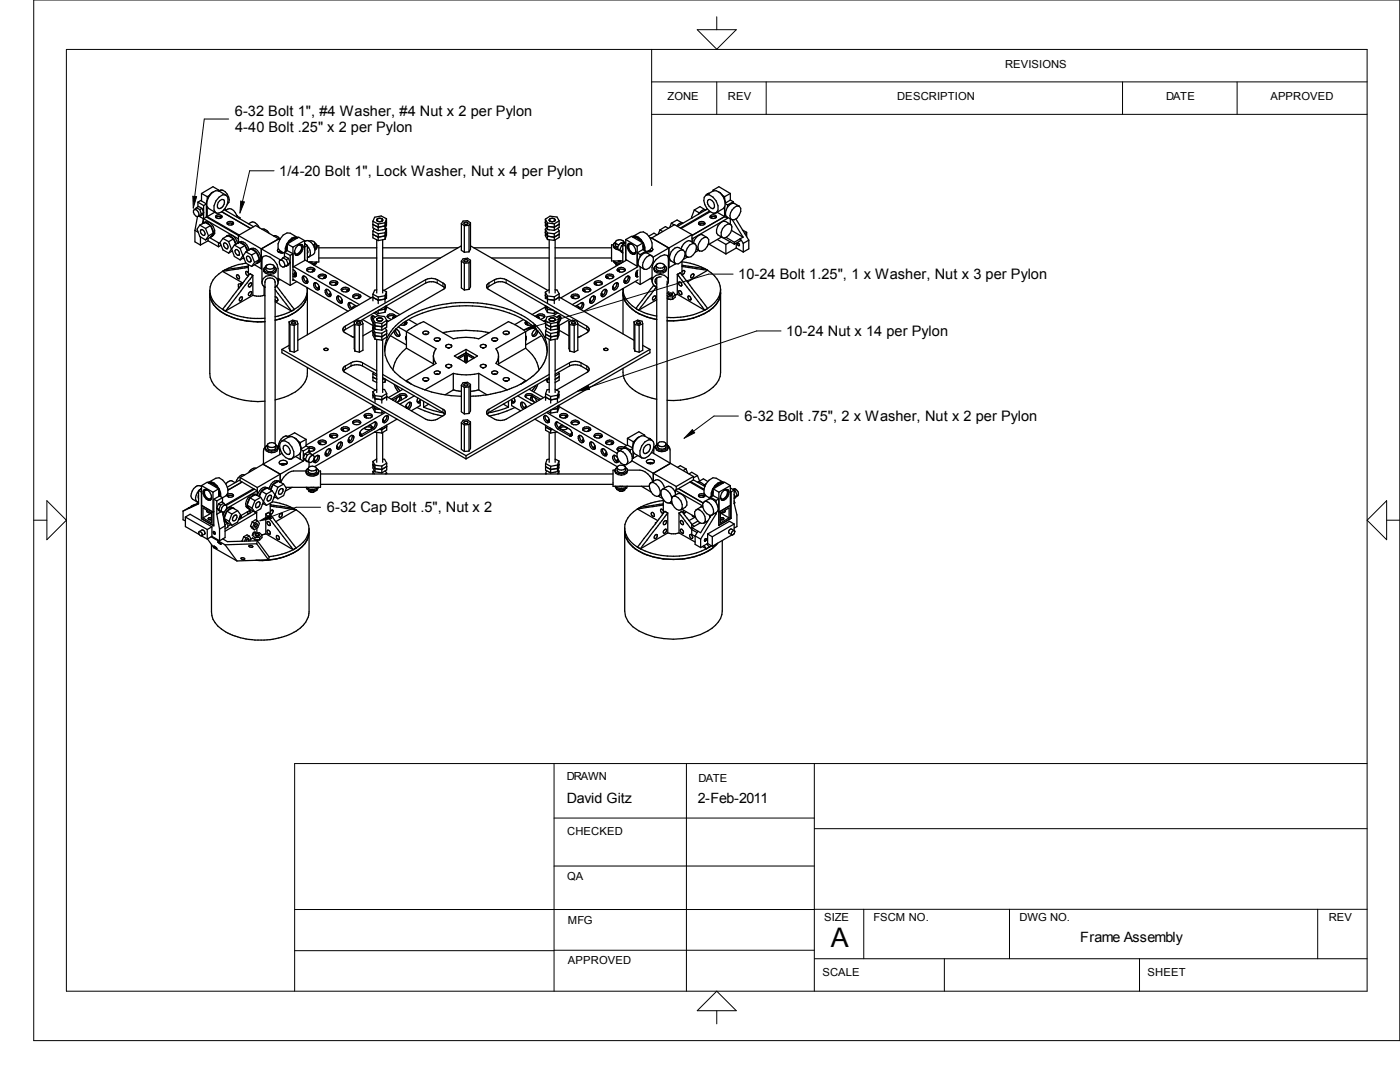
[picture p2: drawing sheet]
<svg xmlns="http://www.w3.org/2000/svg" width="279mm" height="216mm" viewBox="0 0 279 216" stroke-linecap="round" stroke-linejoin="round" font-family="sans-serif">
<defs><g id="words">
<text font-size="5.4" x="165.8" y="189">A</text>
<g font-size="2.9">
<text x="46.9" y="23.1">6-32 Bolt 1&quot;, #4 Washer, #4 Nut x 2 per Pylon</text>
<text x="46.9" y="26.3">4-40 Bolt .25&quot; x 2 per Pylon</text>
<text x="55.7" y="35.1">1/4-20 Bolt 1&quot;, Lock Washer, Nut x 4 per Pylon</text>
<text x="147.3" y="55.7">10-24 Bolt 1.25&quot;, 1 x Washer, Nut x 3 per Pylon</text>
<text x="156.9" y="67">10-24 Nut x 14 per Pylon</text>
<text x="148.6" y="84">6-32 Bolt .75&quot;, 2 x Washer, Nut x 2 per Pylon</text>
<text x="65.2" y="102.2">6-32 Cap Bolt .5&quot;, Nut x 2</text>
</g>
<g font-size="2.8">
<text x="113.1" y="160.3">David Gitz</text>
<text x="139.3" y="160.2">2-Feb-2011</text>
<text x="215.6" y="187.9">Frame Assembly</text>
</g>
<g font-size="2.2">
<text x="200.6" y="13.6">REVISIONS</text>
<text x="133.2" y="19.9">ZONE</text>
<text x="145.3" y="19.9">REV</text>
<text x="179.1" y="19.9">DESCRIPTION</text>
<text x="232.7" y="19.9">DATE</text>
<text x="253.5" y="19.9">APPROVED</text>
<text x="113.1" y="155.7">DRAWN</text>
<text x="139.4" y="156">DATE</text>
<text x="113.2" y="166.6">CHECKED</text>
<text x="113.2" y="175.7">QA</text>
<text x="113.3" y="184.4">MFG</text>
<text x="164.5" y="183.8">SIZE</text>
<text x="174.3" y="183.8">FSCM NO.</text>
<text x="203.5" y="183.8">DWG NO.</text>
<text x="265.2" y="183.8">REV</text>
<text x="113.3" y="192.4">APPROVED</text>
<text x="164.1" y="194.8">SCALE</text>
<text x="229" y="194.8">SHEET</text>
</g>
</g></defs>
<g fill="none" stroke="#000" stroke-width=".2">
<path d="M6.7 0h272.7v207.6h-272.7zM13.3 9.9h259.5v187.9h-259.5zM130 16.3h142.8M130 9.9v27.1M139.1 5.9h7.8l-3.9 3.9zM143 3.3v2.6M143 16.3v6.5M152.9 16.3v6.5M224 16.3v6.5M246.9 16.3v6.5M38.5 39.2h.7l-.6 2.3zM45.6 23.7h-4.8l-1.9 15.5"/>
<path d="M54.7 34.1h-4.9l-1.4 6.1M130 22.8h142.8M48 40.1l.8 .2-.9 2.2zM85 55.8v.7M87.2 55.8v.7M88.4 56.5v.6M97.6 56.5v.6M98.7 55.8v.7M101 55.8v.7M146.3 54.7h-4.9l-34.6 10.4M68.9 65.1v.6M68.9 73v.7"/>
<path d="M70.1 72.4v.6M72.3 72.4v.6M78.7 62.8v.3M79.8 78.7v.3M80.9 64.1v.3M104.6 65.8l2.1-1.1 .2 .8zM105 64.1v.3M106.2 78.7v.3M107.3 62.8v.3M113.7 72.4v.6M115.3 78.1l2.1-1.2 .2 .8zM116 72.4v.6"/>
<path d="M117.1 65.1v.6M117.1 73v.7M155.9 66h-4.9l-33.5 11.3M9.4 99.9l3.9 3.9-3.9 3.9zM72.1 86.8l.2 .2M74.3 85.5l.3 .1M88.4 81.7v.6M97.6 81.7v.6M111.6 85.5l-.3 .1M113.9 86.8l-.2 .2M138.2 85.7l.4 .7-2.1 1.1zM147.4 83h-4.9l-4.1 3.1"/>
<path d="M276.7 99.9v7.8l-3.9-3.9zM6.7 103.8h2.7M51.9 103.9l2-1.2 .3 .8zM64 101.2h-4.9l-5 1.9M276.7 103.8h2.7M110.6 152.4v45.4M137 152.4v45.4M162.5 152.4v45.4M272.8 152.4h-214v45.4M110.6 172.8h51.9M110.6 163.2h51.9M162.5 165.4h110.3"/>
<path d="M58.8 189.7h51.8M110.6 189.6h51.9M162.5 191.3h110.3M172.4 181.4v9.9M188.5 191.3v6.5M201.5 181.4v9.9M227.4 191.3v6.5M263 181.4v9.9M272.8 181.4l-214 .1M139.1 201.7l3.9-3.9 3.9 3.9zM143 201.7v2.6"/>
</g>
<g fill="none" stroke="#000" stroke-width=".25">
<path d="M40.2 38.6v1.5M40.2 38.6l1.2 .6M41.4 39.2v.6M41.7 39l-.3 .2M42.6 38.3a2.75 2.75 0 0 0-1.4 2.3M43.6 37.9l-1.1-.6-2.3 1.3M43.6 37.9l-.1 .1M43.6 37.9v.2M43.7 38.1l.4-.2a1.8 1.8 0 0 1 1.3 2.8M43.7 38.1h-.7a2.98 2.98 0 0 0-1.7 3l.4 .5 1.4 .9M43.7 38.1l1.4 .8M45.1 38.9a1.55 1.55 0 0 1 .2 2 1.94 1.94 0 0 1-2.2 1.6"/>
<path d="M45.1 38.9h-.7a2.98 2.98 0 0 0-1.7 3l.4 .6M140.9 38.9a1.96 1.96 0 0 0 .2 2.7l.6 .6 .6 .3h.6M140.9 38.9h.6a2.94 2.94 0 0 1 1.8 3l-.4 .6M141.4 39.8a1.13 1.13 0 0 1 1 .6 1.13 1.13 0 0 1 0 1.2 1.23 1.23 0 0 1-1-1.8zM141.5 38.6l-.4 .3M142.3 37.9l.2 .1M142.3 37.9l1.2-.6 2.3 1.3M142.3 37.9v.2M142.3 38.1h.7l.7 .4M142.3 38.1l-1.4 .8M143.4 38.3l.4 .2M143.7 38.5l.7 .8 .3 1v.8l-.3 .5-1.5 .9"/>
<path d="M143.8 38.5a2.88 2.88 0 0 1 1 2.1M144.2 39l.4 .2M144.6 39.2v.6M145.8 38.6v1.3M145.8 38.6l-1.2 .6M145.8 39.9l-1 .6M145.8 39.9l.5 .4M38.8 41.8a.82 .82 0 0 1 .9 1l-.2 .4M38.8 41.8a.89 .89 0 0 0 .7 1.4M38.9 46v2.3l1.1 .6M38.9 46l.7 .4M39.1 41.6l-.3 .2"/>
<path d="M39.2 41.4l.4-.2 .7 .4M39.2 41.4l.7 .4M39.2 41.4l-.2 .3M39.4 43.2l-.5 2.8M39.5 40.3l1.1 .7M39.5 40.3v1M39.5 40.3l.5-.3 1.2 .7M39.7 43.1l.9 .5M39.8 43.1h.1M39.9 44.9l1-.5 1.1 .6M39.9 44.9l-.6 .8 .6 1.5 1.1 .7M39.9 44.9l1.1 .7"/>
<path d="M39.9 41.8l.3 .9M39.9 43l-.4 .2M40 47.3v1.6M40.1 45.8h.1a.82 .82 0 0 1 .6 1.1 .74 .74 0 0 1-.7-1.1zM40.2 42.7l-.3 .4M40.3 41.6l-.4 .2M40.3 41.6l.3 .8M40.6 43.6l-.2 1.1M40.6 44.5h.1M40.6 43.6v.9M40.6 42.4l-.3 .5-.4 .2M40.6 41v2.6"/>
<path d="M40.6 43.6l7 4.1M40.6 42.4l-.4 .3M40.7 44.5l.3-.2a1.83 1.83 0 0 1 1.8 2.3l-.6 .6M40.8 44.4l-.1 .1M40.9 44.4l.5 .1 .6 .5M41 45.6l.6 1.5M41.2 40.7v2.6M41.2 40.7l-.6 .3M41.2 43.3l6.4 3.7M41.2 43.3l-.6 .3M41.4 41.3v1.9M41.4 43.2l-.2-.1 6.6 3.8"/>
<path d="M41.5 48l2.1 1.2M41.5 48l-1.5 .9M41.5 47.6v.4M41.6 47.1l-.6 .8M41.8 47.4l2.2 1.3M41.9 58a4.5 4.5 0 0 0 2.5 3.7M41.9 58v16.5a5 5 0 0 0 3.3 4.2 14.8 14.8 0 0 0 7.7 1.4M41.9 58.6l.1 .8M42 59.4a6.2 6.2 0 0 0 4.3 3.9 15.7 15.7 0 0 0 6.6 .9 14.1 14.1 0 0 1-9-2.2 4.7 4.7 0 0 1-1.9-2.6zM42 45.1l.5 .9v.4M42 45l-1 .6M42 45l.6 1.5"/>
<path d="M42.2 47.2h-.2M42.5 46.5l-.3 .7M42.6 46.5l-.6 .8-1 .6M42.6 46.5l-1 .6M42.9 42.3l-1.5 .9M43.1 43.4l.5-.2 .6 .2M43.2 43a.6 .6 0 0 1 .7-.2 .6 .6 0 0 1 .3 .6 .68 .68 0 0 1-.7 .2 .68 .68 0 0 1-.4-.5zM43.6 48.4v.8M43.9 40l.4-.2h.3a1.13 1.13 0 0 1-1 1.8 1.16 1.16 0 0 1 .3-1.6zM44.1 48.9l-.5 .3M44.2 43.3l-.2 .1M44.2 43.3l-.5 .3"/>
<path d="M44.2 42.2l5.8 3.4M44.3 43.1v.1M44.4 54.1l4.1 2.4-.9 .2M44.4 54.1a4.5 4.5 0 0 0-2.5 3.9M44.5 47.6l1-.6 1.1 .7M44.5 47.6l1.1 .6M44.5 47.6l-.6 .8 .6 1.5 1.1 .6M44.7 41.8l5.9 3.5M44.7 48.5a.69 .69 0 0 1 .7 .4 .69 .69 0 0 1-.1 .8l-.2-.1a.81 .81 0 0 1-.4-1.1zM44.7 41.8l.4 .2M44.8 41.7l.4 .2M45 42a1.35 1.35 0 0 1 2.2 .9l.2 .5"/>
<path d="M45.3 47.1a1.3 1.3 0 0 1 1.9 .9l.2 .5M45.3 47.1l-.1 .1M45.3 44.4a.83 .83 0 0 1 1.3 0 .62 .62 0 0 1-.7 .6 .62 .62 0 0 1-.6-.6zM45.3 47.1h.1M45.4 44.7l.5-.2 .6 .2M45.6 47l.5 .2 .4 .4M45.6 48.2l.6 1.5M46.2 49.7h.1M46.2 49.7l-.6 .8M46.2 49.7l.6 1.5 1.1 .7M46.3 44.8v.1M46.4 50.1l-.8 .4"/>
<path d="M46.5 44.7l-.2 .1M46.6 47.7l-1 .5M46.6 47.7l.4 1.1M46.7 47.8l.4 .9M46.8 48.9l1.1 .7M46.8 48.9l1-.6 1.1 .7M46.8 48.9l-.6 .8M47 49.8a.73 .73 0 0 1 .7 1.1 .74 .74 0 0 1-.7-1.1zM47.2 54.9l.2-.1 .2 .1 .2 .4v.3a.52 .52 0 0 1-.6-.7zM47.2 43l.1 .1M47.3 43.1l.6 .3M47.5 48.5h.1"/>
<path d="M47.5 48.4v.1M47.5 48.4a1.35 1.35 0 0 1 2 1l.2 .5M47.6 47l3.4-2 4.6 2.7M47.6 47v1.4M47.6 56.7v.9v-.3M47.6 56.7v.6M47.6 47l4.6 2.7M47.6 48.4h.1M47.6 57.3h.2M47.6 48.4h-.1M47.8 48.4l.5 .1 .6 .4M47.9 43.4v.3"/>
<path d="M47.9 43.4l-.2 .2M47.9 49.6l.6 1.4M48 59.4l.1-.2 .3 .2-.1 .4-.3 .3-.2-.2zM48 56.9l.1 .1M48.1 56.8v.1M48.1 56.8h.1M48.3 56.7l-.3 .3M48.5 51h.1M48.5 51.5l.2 .1M48.5 51l-.6 .9M48.6 51.4l-.7 .5M48.9 49l-1 .6"/>
<path d="M48.9 49l.4 1.1M48.9 49.1l.5 .9M49.1 50.2l-.6 .9 .6 1.4M49.1 50.2l1.1 .7M49.1 52.5a12 12 0 0 0-4.7 1.6M49.1 50.2l1-.5 1.1 .6M49.1 52.5l1.1 .7M49.3 51.1h.2a.85 .85 0 0 1 .5 1.1 .72 .72 0 0 1-.7-1.1zM49.6 53.4l-5.2 .7M49.6 53.1l-4.6 .7M49.6 52.8v2.2M49.6 44.7l.5-.3a1.49 1.49 0 0 1 1.7 1.1"/>
<path d="M49.6 55l-5.2 6.7M49.6 54.4l-.4-.2a.42 .42 0 0 0-.1 .5 .42 .42 0 0 0 .5 .2M49.7 58.5l.3-.3a.44 .44 0 0 1 .2 .5 .44 .44 0 0 1-.5 .3zM49.7 56.7l.3-.3a.42 .42 0 0 1 .1 .6 .42 .42 0 0 1-.5 .1zM49.8 49.8a1.19 1.19 0 0 1 1.9 .7 1.3 1.3 0 0 1 .1 1.7l-.4 .3M49.8 49.8h-.1M50 49.7l-.2 .1M50.1 49.7l.7 .3 .3 .3M50.1 56.5h.1M50.1 58.2h.1M50.2 50.9l.6 1.5M50.5 54.9v4"/>
<path d="M50.5 54.9l-5.5 7.2M50.5 58.9l.7 .2 1.5-.2M50.5 54.9l-.6-.3-.3 .4M50.5 58.9l-5.5 3.2M50.8 52.8l1.4 .8M50.8 52.4l-.6 .8M51.2 50.3l-1 .6M51.2 50.3l.6 1.5M51.2 50.4l.4 .7 .1 .6M51.4 52.5h-.2M51.7 51.8l-.1 .4-.2 .3M51.8 51.8l-.6 .8-1 .6"/>
<path d="M51.8 51.8l-1 .6M52.2 49.7v3.9M52.2 49.7l3.8 2.2M52.2 53.6l.1 .1M52.3 45.8a1.38 1.38 0 0 1 1.5 .8M52.3 56.3a1.64 1.64 0 0 1 1.6-1.4 1.64 1.64 0 0 1 1.6 1.4M52.7 58.9l.2 .1M52.7 57.2v1.7M52.7 57.2l.2 .1-.5-.4-.1-.4v-4.8l.2-.5 .6-.2a3.2 3.2 0 0 1 2.4 2.6v2.9l-.1 .4-.5 .4 .1-.1M52.7 53.5l.3-.3a.96 .96 0 0 0 1.7 0 .74 .74 0 0 1 .3 1.2 1.7 1.7 0 0 1-2.3-.2zM53.1 53a1.09 1.09 0 0 1 1.6 .2v.6a1 1 0 0 1-1.7 0zM54.6 47.1h.6l.7 .6"/>
<path d="M54.9 59.2l.5 .3 .1 .4-.3 .2-.3-.3M54.9 57.8l3.3 4.3M55.1 53.8a1.2 1.2 0 0 1-1.6 .6l-.5-.2-.3-.3M55.2 57.1l3.6 4.6M55.4 50.1v.1M55.4 50.2l.2 .1M55.5 55.5l2.4 1.4M55.6 49.7l-.2 .1v.3M55.6 55.6l-.1 .1M55.6 47.7l-3.4 2M55.6 50.3l.4 .2M55.6 47.7l.2 .1"/>
<path d="M55.7 50.3h.1M55.7 50.3h-.1M55.9 51.9a.89 .89 0 0 0 .8 1.4M55.9 51.9a.87 .87 0 0 1 .8 .4 .87 .87 0 0 1 0 1M55.9 47.7l-.4 .9v.9l.4 .5 .9 .5M55.9 55.8l-.4 .2M56.1 50.2l-.4 .1M56.1 50.4l-.1 .1M56.4 50.4v.1M56.4 51.6l-.5 .3M56.5 51.4l.6 .4M56.5 51.4l.4-.2 .7 .4"/>
<path d="M56.5 50.4l-.5 .1M56.5 51.4l-.2 .2M56.5 50.4l-.1 .1M56.8 50.3l1.1 .7M56.8 50.3v1M57 53.1h.1M57.1 51.8l.4 .9M57.2 53l-.5 .3M57.3 50l1.2 .6-.6 .4M57.3 48.7l1.2 .6M57.3 48.7v1.3M57.3 49.2l-.1 .9"/>
<path d="M57.3 50l-.5 .3M57.3 48.8l-.2 .7v.6M57.5 52.7l-.4 .4M57.6 51.6l-.5 .2M57.6 51.6l.3 .8M57.7 48.4l.8-.7 .8-.2a1.61 1.61 0 0 0-1.9 1.1M57.9 51v5.9M57.9 52.4l-.4 .3M57.9 52.4l-.3 .5-.5 .2M58.5 49.3v6.7l.1-.2M58.5 53.8l.3 .2 .3 .6M58.5 55.8l11 6.3"/>
<path d="M58.5 54.6l.6 .5M58.6 53.2l13.2 7.6M58.8 54.6h.1M58.8 54.7l.3 .1M59 54.3l-.2 .2v.2M59.1 54.7h-.2M59.1 54.6v.4a.35 .35 0 0 1-.3 .3 .35 .35 0 0 1-.3-.2M59.2 56.2l-1.3 .7M59.4 47.4l-1.5-.9h-.6l-.8 .4-.6 .8M59.4 47.4a1.88 1.88 0 0 0-2.2 1.3l-.3 .8v.7M59.4 47.4h.1M59.4 49l.5-.2 .4 .1a1.48 1.48 0 0 1-1.3 2 1.42 1.42 0 0 1 .4-1.9z"/>
<path d="M59.6 48.9h.3a1.15 1.15 0 0 1-1 1.7l-.1-.4M60.2 48.8a1.49 1.49 0 0 1-1.3 2M60.6 55.1a1.13 1.13 0 0 0 .8 1.3M60.8 48.6l.3 .3M60.8 48v4l-2.3 1.3M60.8 48l-1.2-.7-2.3 1.4M60.8 48.2l.4-.2a1.86 1.86 0 0 1 1.4 2.8l-1 .5M60.8 48.7l.5 .3M60.8 48l-2.3 1.3M60.9 51.9l13.1 7.5M61.3 53.6a.95 .95 0 0 1 1.5 .2 .93 .93 0 0 1-1.6 0zM61.3 54a1.13 1.13 0 0 1 1.5 0"/>
<path d="M61.3 56.3v.1M61.3 57.4v9.4M61.3 58.6a5 5 0 0 1-3 4.1l-.8 .4-2.6 .8M61.3 49.1a1.62 1.62 0 0 1 .3 2.2M61.3 49.9v.6M61.3 49v3.1M61.3 49l-.5 .3M61.3 58a4.7 4.7 0 0 1-2.5 3.7M61.4 55.8l-.2 .2 .1 .3M61.4 56.1l-.1-.5a.53 .53 0 0 0-.4-.4 .53 .53 0 0 0-.6 .1 .83 .83 0 0 0 .2 .9 .83 .83 0 0 0 .9 .2M61.4 56.1v.3M61.4 56.1l-.1 .2"/>
<path d="M61.6 51.3l-.3 .1M61.7 48.1h.7l.5 .4M61.8 52.3h.5M62.6 53.9v.2M62.7 52.8v.1M62.7 56.4a.93 .93 0 0 1 .9 1.4 .93 .93 0 0 1-.9-1.4zM62.7 53.9h-.2l-.2 .4M62.7 49.3h.1M62.8 52.8l-.1 .1M62.9 48.5l-.4 .4M62.9 48.5l-.2 .8M62.9 48.5v.1a.72 .72 0 0 1 .1 1.2h-.1"/>
<path d="M62.9 56.4a1.1 1.1 0 0 0 .8 1.3M63.1 52.3l-.8 .4M63.2 52.3l-.1 .3-.5 .3M63.2 49h.4v3.3h-2M63.2 49.1l-.4 .5M63.5 55a1.13 1.13 0 0 1 1.6 0 .81 .81 0 0 1-.8 .6 .81 .81 0 0 1-.8-.6zM63.5 57.6h.1M63.5 55.3l.5-.3h.6l.5 .3M63.6 51.5h11.6M63.6 49.4h11.6M63.7 57.2l-.2 .2 .1 .3-.1-.1 .3-.1M64.9 55.2v.3"/>
<path d="M65 55.2l-.3 .1-.1 .3M65.2 57.7a1.11 1.11 0 0 0 .6 1.3M65.8 59l.2 .1M65.8 58.9h.1M65.8 56.6l.5-.2a1.06 1.06 0 0 1 1.1 .2M65.8 59h.1M65.9 56.3a.93 .93 0 0 1 1.5 .2 .93 .93 0 0 1-1.6 0zM66 58.5l-.1-.2a.72 .72 0 0 0-.8-.6 .88 .88 0 0 0 0 1 .88 .88 0 0 0 .9 .4v-.3M66 58.5v.3M66 58.5l-.2 .1v.4M66 58.8l-.2 .2M66.9 56.9h.1"/>
<path d="M67.1 56.6l-.2 .3M67.2 56.6v.2M67.3 56.6h-.2M67.5 59.1h-.1a.93 .93 0 0 0 .8 1.4l.1-.1M67.5 59.1a1.07 1.07 0 0 1 .8 1M67.5 59.1l.1 .7 .3 .4 .4 .2M68.2 57.6a.98 .98 0 0 1 1.5 .2 .96 .96 0 0 1-1.6 0zM68.2 59.9h.1M68.2 59.9l-.1 .3 .1 .2M68.2 58a1.07 1.07 0 0 1 1.4 0M68.3 59.8l-.1 .1M69.5 57.9l-.2 .1-.1 .3"/>
<path d="M69.5 57.9h.1M69.5 57.9v.2M70.4 58.9l.5-.2h.6l.5 .3a.83 .83 0 0 1-.8 .6 .83 .83 0 0 1-.8-.5zM70.4 59.3a1.03 1.03 0 0 1 1.6 0M71.8 59.2v.3M71.9 59.2l-.3 .1-.1 .3M74.4 44.2v1.3l1.1 .5M74.4 46.1v1.4l1.1 .5M74.4 58.7v1.3M74.4 59.2l-15 8.7M74.4 46.1l1.1 .6M74.4 58.7l1.1 .6"/>
<path d="M74.4 44.2l1.1 .5M74.7 45.6l-.3 .5M75.2 57.8l-.4 .1-.4 .8M75.2 43.9a.75 .75 0 0 0 1.1 .2M75.2 43.9a.69 .69 0 0 0 1.1 .2M75.2 45.8v.1M75.2 47.8v10.7M75.3 43.7l-.1 .2M75.5 44.7v1.3M75.5 46.7v1.3M75.5 59.3v1.3M75.5 43.6h.6"/>
<path d="M75.5 43.6l-.2 .1M76.1 43.6l.3 .3-.1 .2M76.1 43.6l.3 .2-.1 .3M76.4 51.5h11.5M76.4 45.8v.1M76.4 47.8v10.7M76.4 57.8l.7 .4M76.4 49.4h15M76.8 44.4v1.4M76.8 46.4v1.4M76.8 59v1.3M76.8 45.8l-1.3 .2"/>
<path d="M76.8 47.8l-1.3 .2M76.8 59l-1.3 .3M76.8 44.4l-1.3 .3M76.8 46.4l-1.3 .3M76.9 45.5l.2 .1M77.1 43.6v1.4l-.3 .8M77.1 45.6v1.3l-.3 .9M77.1 58.2v1.4M77.1 44.3l-.3 .8-1.3 .2-1.1-.5M77.1 46.3l-.3 .8-1.3 .2-1.1-.5M77.1 58.9l-.3 .8-1.3 .2-1.1-.5M77.1 45.6l-.3 .8"/>
<path d="M77.1 43.6l-1-.5-1.3 .2-.4 .9M77.1 58.2l-.3 .8M77.1 43.6l-.3 .8M88.8 57.5l-11.6 6.8M88.8 57.5v-.7l-.4-.3a3.2 3.2 0 0 0-3.1-.8l-16.4 9.4a.72 .72 0 0 0-.5 .6 .72 .72 0 0 0 .5 .7l1.8 .9M88.8 57.5l-.4-.4a2.99 2.99 0 0 0-3.4-.6l-13.1 7.5M92.1 44.6v5.4l.6 .3M92.1 52.1v5.3l.6 .5M92.1 49.1l-15.5 8.9M92.1 44.6l.6 .4M92.1 52.1l.6 .4M92.6 51.9l.6-.1 .2 .2a.39 .39 0 0 1-.4 .3 .39 .39 0 0 1-.4-.4z"/>
<path d="M92.6 44.4l.6-.1 .2 .2a.39 .39 0 0 1-.4 .3 .39 .39 0 0 1-.4-.4zM92.7 45v5.3M92.7 52.5v5.4M93.6 50.2l-.9 .1M93.6 45v5.2M93.6 52.5v5.2M93.6 57.7l-.9 .2M93.6 45h-.9M93.6 52.5h-.9M93.9 51.9v5.3l-.3 .5M93.9 51.9l-.3 .6M93.9 44.4l-.6-.4-.9 .1-.3 .5"/>
<path d="M93.9 44.4v5.3l-.3 .5M93.9 51.9l-.6-.4-.9 .1-.3 .5M93.9 49.1l15.4 8.9M93.9 44.4l-.3 .6M94.6 49.4h15M97.2 57.5l.4-.4a2.99 2.99 0 0 1 3.4-.6l13 7.5M98.1 51.5h11.5M108.8 44.4l.5 .8 1.3 .1 1-.6M108.8 43.7v1.3l.5 .8M108.8 45.7v1.3l.5 .8M108.8 58.3v1.3M108.8 46.4l.5 .7 1.3 .2 1-.6"/>
<path d="M108.8 43.7l1-.6 1.4 .2 .4 .8M108.8 58.3l.5 .8M108.8 43.7l.5 .8M108.8 58.9l.5 .8 1.3 .2 1-.6M108.8 45.7l.5 .8M109.1 45.6l-.3 .1M109.3 44.5v1.3M109.3 46.5v1.3M109.3 59.1v1.3M109.3 45.8l1.3 .2M109.3 47.8l1.3 .2M109.3 46.5l1.3 .2"/>
<path d="M109.3 59.1l1.3 .1M109.3 44.5l1.3 .2M109.6 43.9v.1M109.6 45.8v.1M109.6 47.8v10.7M109.6 43.9a.69 .69 0 0 1 1.2 0M109.6 57.8l-.8 .5M109.6 44h.1M109.6 44l.2 .2M110.6 44.7v1.3M110.6 46.7v1.3M110.6 59.2v1.4"/>
<path d="M110.7 44l-.5 .2h-.4M110.8 43.9l-.1 .2-.4 .1h-.5M110.8 47.9v10.6M110.8 51.5h11.2M110.8 57.8l.4 .1 .4 .7M110.8 44h-.1M110.8 43.9l-.1 .1M110.8 49.4h11.2M111.3 45.6l.3 .5M111.6 46.1v1.3l-1 .6M111.6 44.1v1.3l-1 .6M111.6 58.6v1.3"/>
<path d="M111.6 59.3l14.9 8.6M111.6 46.1l-1 .6M111.6 58.6l-1 .6M111.6 44.1l-1 .6M114 59.3h.4l.1 .3M114 59.3v-.2a.84 .84 0 0 1 .8-.5 .84 .84 0 0 1 .8 .7 1.12 1.12 0 0 1-1.4 .2M114 59.3l.2 .2M115.6 59.3a.99 .99 0 0 0-1.4 0v.2M116.3 58v-.2a.82 .82 0 0 1 .9-.5 .82 .82 0 0 1 .7 .7M116.3 58l.2 .1M116.3 58l.7-.3 .9 .3M116.5 57.9h-.1"/>
<path d="M116.5 57.9v.2M116.5 57.9l.3 .1v.3M117.7 59.8l.2 .5M117.9 58l-.5 .3-.9-.2M118.1 59.2l.3-.1h.3a.99 .99 0 0 1-.9 1.4 .99 .99 0 0 1 .3-1.3zM118.4 59.1l.1 .4a1.09 1.09 0 0 1-.8 .9l.2-.1M118.5 59.1h.1M118.6 56.6a1.1 1.1 0 0 1 1.5 0M118.6 56.6v-.1a.81 .81 0 0 1 .8-.6 .81 .81 0 0 1 .7 .7M118.6 56.6l.2 .2M118.7 56.6h.2M118.7 56.6l.1 .2"/>
<path d="M118.8 56.8l.3 .1M118.8 56.6h.1M118.9 56.6l.2 .3M120 58.8l.1 .2M120 58.5l.2 .2-.1 .3M120.1 59h.1M120.1 58.9v.1M120.1 56.6l-.4 .3h-.6M120.4 57.9l.5-.2a.94 .94 0 0 1-.8 1.5 .88 .88 0 0 1 .3-1.3zM120.8 57.7a1.13 1.13 0 0 1-.8 1.4M120.9 55.3l.3-.1 .2 .4M121 55.2a1.15 1.15 0 0 1 1.4 .1"/>
<path d="M121 55.2l.1 .3M121.1 57.9v.1M121.1 55.5l-.2-.3a.93 .93 0 0 1 1.6 0 .74 .74 0 0 1-1.1 .4M121.1 55.5l.3 .1M122.3 57.5l.1 .2M122.3 57.2l.2 .2-.1 .3M122.4 52.1l.3 .4 .8 .2M122.4 48.9h-.4v3.2h2.3M122.4 49l.4 .4 .5 .2M122.5 52.1l.5 .3 1 .1M122.7 56.6l.5-.2a.91 .91 0 0 1-.8 1.4 .83 .83 0 0 1 .3-1.2zM122.8 48.3l-.1 .1a.82 .82 0 0 0-.2 1 .82 .82 0 0 0 .9 .4"/>
<path d="M122.8 48.3a1.03 1.03 0 0 1 1.7-.1v.4M122.8 48.3v.7l.5 .3M122.8 48.3l.3 .4 .4 .1M122.9 52.6l.1 .3M123 52.9l.2 .1M123 52.7v.2M123.1 56.4v.5l-.2 .5-.6 .3M123.1 56.4v.1M123.3 53.6a.86 .86 0 0 1 1.5 .3 .98 .98 0 0 1-1.7-.1zM123.3 53.9l.1-.1a1.04 1.04 0 0 1 1.3 .2M123.3 53.9l-.1 .1M123.3 53.9h.2l.2 .4"/>
<path d="M123.4 52.1h.1M123.4 53.9v.2M123.4 56.6h.1M123.7 54.1v.1M123.7 49.9l.6 .6M123.7 49.9l.4 .2M123.9 48.5l-.2 .1a.88 .88 0 0 0-.3 1.3l.5 .2M124 52.1h-.1M124 48.5h.2M124 48.5h-.1M124 49l-.3 .9M124 49l.3 .2"/>
<path d="M124.1 50.1l.2 .3M124.2 48.5h.1M124.2 48.5l.3 .2M124.3 48.8v3.5M124.3 48.9l-.3 .1M124.3 48.8l.6 .3M124.3 49.7l-.2 .4M124.3 58.4a5.1 5.1 0 0 0 3.3 4.2l1.6 .7 1.9 .5M124.3 57.6v9M124.3 57.7a4.8 4.8 0 0 0 2.6 3.9M124.5 48.3h.1M124.5 48.3l.3 .3"/>
<path d="M124.5 48.4l-.1 .2M124.5 56.1l.2 .2M124.6 55.8l.2 .3M124.6 56.4l.1-.1v.1M124.7 56v.3M124.9 48.5l-.6 .3M124.9 47.8l2.3 1.3M124.9 47.8v4.2M124.9 47.8l1.1-.6 2.3 1.3M125 55.2l.5-.1a.91 .91 0 0 1-.8 1.4 .88 .88 0 0 1 .3-1.3zM125.1 51.9l-13.2 7.5M125.3 55.1a1.13 1.13 0 0 1-.7 1.3"/>
<path d="M125.5 48.6a1.48 1.48 0 0 0 1.2 2.1M126 48.7h-.3a1.08 1.08 0 0 0 0 1.2 1.08 1.08 0 0 0 1 .5l.2-.2M126 48.7l-.6-.1a1.31 1.31 0 0 0 .4 1.9l.4 .3 .5-.1M126 48.7h.1M126 48.7a1.92 1.92 0 0 1 .9 1.5M126.3 47.2h-.1M126.3 47.2l1.5-.8 .6-.1a2.98 2.98 0 0 1 1.7 3l-.3 .6-.9 .4M126.3 47.2a1.91 1.91 0 0 1 2.1 1.4l.3 1.4M126.4 47.4a1.52 1.52 0 0 1 1.5 .9M126.4 47.3a1.74 1.74 0 0 1 1.9 1.1M126.4 47.3v.1M126.8 56.2l1 .6"/>
<path d="M126.9 50.1l-.2 .6M126.9 54.7h.1M126.9 55.1l.2 .1h.2M127 54.3l-.1 .8M127 54.3l.2 .1M127.1 55h.1M127.1 54.4h.1M127.2 54.6l-.4 .2M127.2 54.9l-.3 .2M127.2 49.1v4l-2.3-1.3M127.2 54v1.1M127.3 53.2l-13.1 7.6"/>
<path d="M127.3 55.8l-10.8 6.3M127.3 53.9l-.3 .4M127.8 50.8v.4M127.8 53.2v3.6M128.3 49l.2 .9M128.3 48.6l.3 .7v.7M128.3 49.8l.6 .3M128.3 49.8l-1.1 .7 .6 .3M128.3 48.5l-1.1 .6M128.3 48.5v1.3M128.9 50.1v.3M128.9 50.1l-1.1 .7"/>
<path d="M129.3 50.1h.7M129.5 50l.5 .1M129.7 47.4l.3 .1M129.8 55.6l.3 .2M130 55.5h.1M130 47.5l3.5 2v3.9M130 47.5l-.2 .1M130.1 51.1l-.2-.1a1.91 1.91 0 0 0-1.6 2.4l.3 .3M130.1 51.1a1.78 1.78 0 0 1-1.1 2.7l-.4-.1M130.1 51.1l-1-.6a1.92 1.92 0 0 0-1.7 2.4l1.2 .8M130.1 49.5l.1 .1a.56 .56 0 0 1-.2 .6 .56 .56 0 0 1-.6 0h-.3M130.1 56.1v-2.7a3.2 3.2 0 0 1 2.5-2.6l.6 .2 .2 .5v4.7l-.3 .6"/>
<path d="M130.1 56.1a1.35 1.35 0 0 0 .7 1M130.1 56.1a1.66 1.66 0 0 1 1.7-1.4 1.66 1.66 0 0 1 1.6 1.4M130.1 55.4l-2.3 1.4M130.3 59.3l.3-.2h.3v.3l-.5 .5-.2-.2zM130.5 56.9l-3.6 4.7M130.5 53.6a1.47 1.47 0 0 0 2.3 .3l.2-.3M130.6 53.3l.3-.3a1.11 1.11 0 0 0 1.8 .1l.3 .2v.5a1.47 1.47 0 0 1-2.3 .4l-.2-.4zM130.6 57l.5 .3M130.8 57.1l.3 .2M130.9 57.3l.2 .2M131 57.3l-3.5 4.6M131.1 52.7a.9 .9 0 0 1 1.2-.1 .9 .9 0 0 1 .2 1.2 1.03 1.03 0 0 1-1.6-.2z"/>
<path d="M131.1 59.8l-3.6 2.1M131.1 55.5v33.2M131.1 46.9l-.6-.4-1 .6M131.7 45.9l.5 .3M131.7 45.9l-.3 .8M132 55.2a.91 .91 0 0 0-1 .3 .91 .91 0 0 0-.2 .9l.3 .3M133.1 59.5l.2 .2M133.1 59l.2 .2M133.1 56.1v32.6M133.3 59.7h.9M133.3 59.2l.9 .1M133.3 59.2v.5"/>
<path d="M133.4 45.6l-.6-.4-1.1 .7M133.5 53.4l-.1 .1M133.5 58.7l.2 .2 .5-.2M133.5 58.6l.3-.1 .4 .2a.37 .37 0 0 1-.4 .3 .37 .37 0 0 1-.3-.3zM133.5 58.3l-.4 .2M133.5 59.7h.5M134 44.5l.5 .4M134 44.5l-.4 .9M134.2 58.3l.5 .5M134.2 59.3v.4M134.7 58.8v.5l-.5 .4M134.7 58.8l-.5 .5"/>
<path d="M134.9 52.6l-1.4 .8M135.2 54.7l.6-.3 5.4 7.2M135.2 54.7v4M135.2 54.7l5.4 7.2M135.2 58.7l-.5 .1M135.2 58.7l5.4 3.2M135.5 56.3l.4 .1 .2 .3v.3l-.3 .1a.55 .55 0 0 1-.3-.8zM135.5 58l.4 .1 .2 .3-.1 .4-.3-.1a.51 .51 0 0 1-.2-.7zM136.1 52.2l2.4 .5 2.1 .9M136.1 52.9l4.5 .7M136.1 44.4l-.1 .1M136.1 54.3l.3-.3 .3 .1-.1 .4-.5 .3"/>
<path d="M136.1 44.4l-1-.5-1.1 .6M136.1 53.2l5.1 .7M136.1 44.4v.1M136.1 52.2v2.7M136.3 44.5l-.6 .1-.7 .4M136.4 50a1.27 1.27 0 0 0-1.5 .8 1.36 1.36 0 0 0-.1 1.8M136.4 50a1.78 1.78 0 0 1-1.1 2.7l-.5-.1M136.4 50l-.9-.6a1.91 1.91 0 0 0-1.8 2.4l.1 .2 1 .6M136.7 51l.5 .3M137.2 51.3l-.8 .5M137.4 59.1a.53 .53 0 0 1 .4 .8 .55 .55 0 0 1-.4-.8zM137.9 54.9l.4-.2h.2l-.2 .6-.3 .2-.2-.2z"/>
<path d="M137.9 59.7h.1M138 43.3l.1 .2M138.1 46.8l-3.5-2-4.6 2.7M138.1 46.8l-7.8 4.5M138.1 47.5l.2 .1M138.1 46.8v1.5M138.3 47.6v.7M138.6 41.9l.9 .6M138.6 41.9l-.6 1.4M138.7 48.6l-.9-.5a1.47 1.47 0 0 0-1.7 1.1l-.2 .5M138.7 48.6a1.78 1.78 0 0 1-1.5 2.7M138.7 48.6a1.66 1.66 0 0 0-1.8 1.6v.7l.3 .4"/>
<path d="M139 49.7l.6 .4M139.4 50l-.7 .3M139.5 44.4a.68 .68 0 0 1 .7-.3 .68 .68 0 0 1 .5 .6l-.4 .2h-.5l-.4-.2zM139.5 42.5h.1M139.5 44.6v.1M139.5 44.6h.1M139.6 44.7h-.2M139.6 44.7l.1 .2M139.6 44.6l.7-.1 .3 .2M139.6 42.4l-.1 .1M139.7 44.8h.1M140.6 41.9l-.5 .1-.7 .8"/>
<path d="M140.6 41.9h.2M140.6 53.6l.6 .3M140.7 41.8l-1-.6-1.1 .7M140.7 41.8l-.1 .1M140.7 41.8v.1M141.1 47.4a1.78 1.78 0 0 0-1.8 2l.3 .7M141.1 47.4a1.78 1.78 0 0 1-1 2.7h-.5M141.1 47.4l-.9-.5a1.47 1.47 0 0 0-1.6 1.1l-.2 .5M141.2 41.7l-6 3.5M141.2 53.9a4.8 4.8 0 0 1 2.6 3.8M141.2 53.9l-4 2.4M141.5 48.7l3.4 2"/>
<path d="M141.6 42.1l-5.8 3.4M141.7 43.4a.91 .91 0 0 1 1.2 0M141.7 43.4a.59 .59 0 0 1 .6-.6 .59 .59 0 0 1 .6 .6M141.7 43.4l.6 .2 .6-.2M141.7 42.2l-5.8 3.4M141.9 43.4l-.1-.1 .5 .3M143.1 42.3l1.5 .9M143.2 47.8l1.7 1M143.8 58.4a5 5 0 0 1-3.2 4.2 14.5 14.5 0 0 1-7.5 1.4M143.8 57.7a4.8 4.8 0 0 1-2.6 3.9M143.8 57.7v16.6a5.1 5.1 0 0 1-3.2 4.2 15.1 15.1 0 0 1-7.5 1.4M144 47.3l-2.7 1.6"/>
<path d="M144.4 47.5l2.2 1.2M144.6 43.2l-6.5 3.8M144.6 41.3v1.9M144.6 43.2l.6 .4M144.8 40.7l.4 .2M144.9 48.8v1.9M144.9 47.4l1.7 .9M145.2 43.6l-6.9 4M145.2 40.9v.5M145.2 43.3v.3M145.8 44.7l.1 .2a1.95 1.95 0 0 1-1.3 2.6l-.4-.1M145.8 43.7v1"/>
<path d="M145.8 44.7a1.82 1.82 0 0 0-1.9 2.3l.3 .4M145.8 48.3l-.9 .5M145.8 44.7l-1-.5a1.82 1.82 0 0 0-1.8 2.3l.3 .4 .9 .5M146 46l2.3 1.3M146.2 43.9l2.1 3.4M146.3 40.3l-1.1 .6M146.3 40.3v.3M146.6 48.3v.4M146.9 43.7l2.5 4.2M146.9 49.5l-2 1.2M146.9 49.5l1.4 .8M146.9 48.5v1"/>
<path d="M147.2 48.5l.3 .2v.3l-.3-.3zM147.5 41.1h-.2a2.11 2.11 0 0 0-1.5 2.4l.2 .3M147.5 41.1a1.74 1.74 0 0 1-.4 2.5l-.6 .3-.5-.1M147.5 41.1l-1-.5a1.95 1.95 0 0 0-1.7 2.4l.3 .3 .9 .5M147.7 47.6l-1.1 .7M147.7 47.6v.4l-1.1 .7M147.7 47.6l.6 1M148.2 45.9l.8 .5M148.3 47.3l-.6 .3M148.3 48.6v1.7M149 46.4l-.4 .2M149 46.4v.8"/>
<path d="M149.4 47.9v1.8l-1.1 .6M149.4 47.9l-1.1 .7M44.4 61.7l.6 .4M45 62.1a14.4 14.4 0 0 0 7.9 1.4M54.9 60.2l3.3 1.9M56.3 69.7v.7l36.7 21.2M56.3 69.7l36.7 21.2M57.7 64.2v5.3l.2 .6M57.7 64.2l.7-.3 .9 .2 .1 .5M57.7 68.9l-1.4 .8M57.7 64.2l.2 .6M57.9 70.1l.8 .2"/>
<path d="M57.9 64.8l.8 .1M57.9 64.8v5.3M58.2 64.3a.42 .42 0 0 1 .4-.1 .42 .42 0 0 1 .3 .4h-.5zM58.2 62.1l-1.6 .6-1.7 .5M58.7 64.9v5.4M58.8 61.7l-.6 .4M59.4 64.6v5.3l-.7 .4M59.4 64.6l-.7 .3M61.3 73.3a4.8 4.8 0 0 1-2.3 4.9 12.9 12.9 0 0 1-4.1 1.6M64.6 69.7h.1M64.8 69.6l.3-.1 .4 .2-.2 .2h-.4l-.3-.2zM68.2 60.2v.1"/>
<path d="M68.2 60.2h.1M68.3 60.1v.3M68.3 60.1l-.1 .1M68.5 74l.4-.3a3.2 3.2 0 0 1 3.1-.8l3.2 1.8M68.5 74l6.4 3.9M69.8 60.4l1.4 .7M69.8 60.4h-.1a.93 .93 0 0 0 .4 1.4M69.8 60.4v.6l.5 .6M70.7 64.2l.1 .6M70.7 64.2v5.3l.1 .6M70.7 64.2l.7-.3 .9 .2 .1 .5M70.7 64.7l-2.2 1.4"/>
<path d="M70.8 64.8v5.3M70.8 70.1l.9 .2M70.8 64.8l.9 .1M71 61l-.6 .3v.3M71.2 64.3a.42 .42 0 0 1 .4-.1 .42 .42 0 0 1 .3 .4h-.6zM71.7 64.9v5.4M72.3 63.8l2.1 1.2v1.9l.4 .8M72.4 64.6v5.3l-.7 .4M72.4 64.6l-.7 .3M74.4 63v.6M74.4 63.6v1.3l.4 .8M74.4 74.6v1.3l.8 .4"/>
<path d="M74.4 78.1v1.4M74.4 78.8l.4 .8 1.4 .2 1-.6M74.4 63.6l.4 .7M74.4 63.6l1-.6 1.4 .2 .4 .7M74.4 66.3l.4 .7 1.4 .2 1-.6M74.4 78.1l.4 .9M74.4 75.3l.8 .3M74.4 65.3l.2 .1M74.4 74.6l.8 .4M74.4 65.9l-2 1.1M74.5 74.3l-.1 .3M74.6 62.4l1 .6"/>
<path d="M74.7 65.4l-.3 .2 .4 .7M74.8 64.3v1.4M74.8 66.3v1.4M74.8 79v1.3M74.8 65.7l1.4 .2M74.8 67.7l1.4 .2M74.8 66.3l1.4 .2M74.8 64.3l1.4 .3M74.8 79l1.4 .1M74.9 63.3l-.6-.3-.2 .3v.5l.7 1.2 1.4 .2 1-.6M74.9 62.3l.6 .3M75.2 74l-3.2-1.8-.8-.1a4 4 0 0 0-2.5 1l-.3 .6 .1 .3"/>
<path d="M75.2 63.8a.69 .69 0 0 0 1.2 0M75.2 67.7v10.6M75.2 77.7l-.8 .4M75.2 63.6a.7 .7 0 0 1 1.2 .2M75.2 63.6v.2M75.4 63.5l-.2 .1M75.5 61.9v.7M75.6 63.5h.6l.2 .3M76.2 64.6v1.3M76.2 66.5v1.4M76.2 79.1v1.3M76.4 75.4l12.1 6.9 .3 .3"/>
<path d="M76.4 74.7l12 7a.69 .69 0 0 1 .5 .6 .69 .69 0 0 1-.5 .7 3.2 3.2 0 0 1-3.1 .8l-8.1-4.7M76.4 67.7v10.6M76.4 77.7h.4l.4 .8M76.8 75.6h-.4M76.8 62.3l-1.3 .3M76.8 61.2v1.1M76.8 75.6v.6M76.8 76.2l-.4 .1M76.9 65.4l.3 .5M77 75.7l-.2 .5M77 61l-.2 .7-1.2 .2M77.1 61v.6l-.3 .7"/>
<path d="M77.1 63.9l.4 .2M77.1 61.2l2.7 1.6M77.2 63.9v1.4l-1 .6M77.2 65.9v1.4l-1 .6M77.2 78.5v1.3M77.2 63.9l-1 .7M77.2 65.9l-1 .6M77.2 78.5l-1 .6M77.3 63.2l.9-.3 .8 .3h-.5l-.1 .4M77.9 67l3.2 1.8M78.7 66a.96 .96 0 0 0 1 1.1l.1-.1M78.7 76.7l.8 1.5"/>
<path d="M78.7 63.2v.2M78.9 65.7a18.7 18.7 0 0 1 11.5-4.6 24.6 24.6 0 0 1 14.3 2.8 8.9 8.9 0 0 1 4.4 5.4l.1 .8M78.9 65.7a6.6 6.6 0 0 0-2.1 4.4M79 65.7a1.11 1.11 0 0 1 .8 1.3M79 65.7v.5l.2 .4 .6 .4M79 65.7h.1M79.1 76.9l.7 1.1M79.2 63.1a1.36 1.36 0 0 0-1.9-.2v.4l.8 .5M79.5 65.2l1.6 1M79.8 79.1l-.1 .7-.5 .5 1.9-1.1M80 79.9l.1-.5-.2-.3a.94 .94 0 0 0-.9 1M80.4 77.7l-2.9 1.6"/>
<path d="M80.7 64.3l.4 .3M80.7 64.7l-.1 .2M80.7 64.6v.1M80.9 64.1l.3 .2-.2 .4-.5 .2-.6-.1M81 64.5l-.1 .3M81.1 64.5l-.4 .1M81.1 66.2l5.9 3.4-.4 .7-.1 .7M81.1 79.2l.1-.2a1.01 1.01 0 0 0-1.4-.3l-1.7 1M81.1 66.2v3.3M81.1 75.9v.2M81.1 79.2l-.3-.3h-.8l-1.6 .9M81.1 67.1l-.2 .2 .2 .6"/>
<path d="M81.1 69.5l5.4 3.1M81.1 69.5a6.5 6.5 0 0 0-2.7 4.3M81.1 75.9l1 .8M81.5 63.8l1.8 1M82.7 79l-2.9 1.6M83.3 64.8l1.2-.6 6 3.4 2.5-.3 2.5 .3 6-3.4 1.2 .6M83.3 64.8l-2.2 1.4M83.4 79.4l-.2 .6 .1 .3 .2 .1 .4-.1M83.9 79.8l-.6 .4M83.9 79.7v1.2l-1.8 1.1M84.4 66.3a.75 .75 0 0 1 1.2 0 .59 .59 0 0 1-.6 .5 .59 .59 0 0 1-.6-.5zM84.4 75.6a.75 .75 0 0 1 1.2 0 .59 .59 0 0 1-.6 .4 .59 .59 0 0 1-.6-.4z"/>
<path d="M84.8 66.8h.3M84.8 76h.1M84.8 76h.3M86.5 71l.1 .8 .4 .7-5.9 3.4M86.5 71v1.8M86.7 67.6l.1-.1a.74 .74 0 0 1 1 .2 .61 .61 0 0 1-.6 .4 .61 .61 0 0 1-.5-.5zM86.7 74.2l.5-.2 .6 .3a.58 .58 0 0 1-.5 .4 .58 .58 0 0 1-.6-.5zM87.1 74.7h.3M87.1 68.1h.3M87.7 74.2h.1M88.3 66.4a23.5 23.5 0 0 1 9.4 0M89.4 69.4h.3"/>
<path d="M89.4 73.4h.3M90.1 72.9l.1 .1a.73 .73 0 0 1-1.3 0 .71 .71 0 0 1 1.2 0M90.1 68.9v.1a.59 .59 0 0 1-.6 .4 .59 .59 0 0 1-.5-.5l.5-.2 .6 .3M90.5 77.8l-1.7 1M90.5 77.8l1.6 .3M90.5 74.5l-5.7 3.3M90.5 74.5v3.3M90.5 74.5l2.5 .3 2.5-.3M91.3 71.4l1.7-1 1.7 1M91.6 71.5l1.1-.6v1.3M92.1 79.1a21.3 21.3 0 0 1-12.2-3.9 6.8 6.8 0 0 1-3-6.7 9.8 9.8 0 0 1 5.9-6.1 25.8 25.8 0 0 1 21.9 .8 8.2 8.2 0 0 1 4.5 6.5 7.7 7.7 0 0 1-4.1 6.2 20.8 20.8 0 0 1-7.6 2.8l-3.6 .4M92.1 76.9v5.3l.6 .4"/>
<path d="M92.1 76.9l.6 .4M92.6 76.7l.6-.1 .2 .2-.4 .2h-.3zM92.7 77.3v5.3M93 69.7l2.3 1.3-2.3 1.4M93 69.7v2.7M93 69.7l-2.3 1.3 2.3 1.4M93.6 77.2l-.9 .1M93.6 77.2v5.3M93.9 76.7l-.6-.4-.9 .1-.3 .5M93.9 76.7v5.3l-.3 .5M93.9 76.7l-.3 .5M94.4 71.5l-1.1-.6v1.3"/>
<path d="M95.5 77.8l-1.6 .3M95.5 74.5v3.3M95.5 74.5l5.7 3.3M95.5 77.8l1.7 1M95.9 72.9a.75 .75 0 0 1 1.1 .1 .61 .61 0 0 1-.6 .4 .61 .61 0 0 1-.5-.5zM95.9 68.9a.75 .75 0 0 1 1.1 .1 .59 .59 0 0 1-.6 .4 .59 .59 0 0 1-.5-.5zM96.3 69.4h.3M96.3 73.4h.3M98.2 74.2a.69 .69 0 0 1 1.1 .2 .61 .61 0 0 1-.6 .3 .61 .61 0 0 1-.5-.5zM98.2 67.6l.1-.1a.74 .74 0 0 1 1 .2 .61 .61 0 0 1-.6 .4 .61 .61 0 0 1-.5-.5zM98.6 74.7h.3M98.6 68.1h.3"/>
<path d="M99.5 71.3l-.5 1.2 5.9 3.4M100.8 66.8h.4M100.8 76h.4M101.6 66.3v.1a.73 .73 0 0 1-1.2 0l.1-.1a.79 .79 0 0 1 1-.1l.1 .2M101.6 75.5v.1a.6 .6 0 0 1-.6 .4 .6 .6 0 0 1-.5-.4 .79 .79 0 0 1 1-.1l.1 .1M102.1 79.8l.2 .3 .4 .1M102.1 79.7v1.2l1.8 1.1M102.6 79.4l.1 .4v.4M102.7 64.8l2.2 1.4v3.3M103.3 79l2.9 1.6M104.5 63.8l-1.8 1M104.9 79.2l.3-.3h.8l1.6 .9"/>
<path d="M104.9 79.2l-.1-.1a.71 .71 0 0 1 1.1-.5l2 1.1M104.9 64.6l.3 .3 .8-.1M104.9 64.5v.1M104.9 75.9v.2M104.9 64.5h.2l.2 .4M104.9 67.1l.1 .2-.1 .6M104.9 75.9l-1 .8M104.9 69.5a6.7 6.7 0 0 1 2.7 4.3M104.9 69.5l-5.4 3.1M105 64.5v.3M105 64.1l-.2 .2 .1 .3M105.3 64.3l-.4 .2"/>
<path d="M105.6 77.7l2.9 1.6M106.3 79.1h-.1a1.16 1.16 0 0 0 .6 1.2l-1.9-1.1M106.3 79.1l-.4 .2 .1 .6M106.3 79.1l.6 .5 .2 .5M106.5 65.2l-7.5 4.4 .5 1.2v2M106.8 63.1a1.42 1.42 0 0 1 1.9-.2v.4M106.9 76.9l-.7 1.1M107 65.7a1 1 0 0 1-.7 1.3M107 65.7a1.02 1.02 0 0 0-.7 1.4 .95 .95 0 0 0 1-1.1M107.3 63.2v.2M107.3 76.7l-.8 1.5M108.1 67l-3.2 1.8"/>
<path d="M108.7 63.3l-.8 .5M108.7 63.2l-.2-.1a1.31 1.31 0 0 0-1.4 .1 .36 .36 0 0 1 .3 0 .36 .36 0 0 1 .2 .4M108.8 61v.6l.5 .8M108.8 61.3l-2.6 1.5M108.9 64.3l-11.3-6.5a.69 .69 0 0 1-.5-.7 .69 .69 0 0 1 .5-.6 3.2 3.2 0 0 1 3.1-.8l16.4 9.4a.72 .72 0 0 1 .5 .6 .72 .72 0 0 1-.5 .7l-1.8 .9M108.9 64v1.3l1 .6M108.9 66v1.3l1 .6M108.9 78.6v1.3M108.9 61l.4 .7 1 .1M108.9 66l1 .5M108.9 64l1 .6M108.9 78.6l1 .5"/>
<path d="M108.9 63.8l-.4 .3M109 75.7l.3 .6M109.1 65.4l-.2 .6M109.2 75.6h.1M109.3 61.2v1.2M109.3 75.6v.7M109.3 75.6h.3M109.3 76.3h.3M109.3 62.4l1.3 .2M109.6 74.7l-12 7a.69 .69 0 0 0-.5 .6 .69 .69 0 0 0 .5 .7 3.2 3.2 0 0 0 3.1 .8l8.2-4.7M109.6 67.7v10.6M109.6 75.4l-12.1 6.9-.3 .3"/>
<path d="M109.6 77.7l-.4 .1-.3 .8M109.6 63.6v.1M109.7 63.6l-.1 .2a.66 .66 0 0 0 .9 .3M109.7 63.6h.1M109.9 64.6v1.3M109.9 66.5v1.4M109.9 79.1v1.3M110.2 63.4l-.4 .1-.2 .3 .2 .3h.7M110.2 63.4l.4 .1 .2 .3M110.2 63.4l.3 .1 .3 .3M110.2 63.4l-.5 .2M110.6 62v.6"/>
<path d="M110.8 63.8l-.3 .3M110.8 65.7h.1M110.8 67.7v10.6M110.8 74l3.2-1.8 .8-.1a3.8 3.8 0 0 1 2.4 1 .67 .67 0 0 1 .4 .7 .67 .67 0 0 1-.5 .5l-6.1 3.6M110.8 77.7l.7 .4M111.1 62.3l-.5 .3M111.1 63.3l.4-.3 .3 .1a.96 .96 0 0 1-.3 1.2M111.3 65.7l-1.4 .2M111.3 64.3v1.4M111.3 66.3v1.3M111.3 78.9v1.3M111.3 64.3l-1.4 .3"/>
<path d="M111.3 67.6l-1.4 .3M111.3 78.9l-1.4 .2M111.3 66.3l-1.4 .2M111.3 62.4l-.9 .6M111.5 74.3l.1 .2M111.5 66.2l-.2 .8-1.4 .2-1-.5M111.5 63.5v1.4l-.2 .8M111.5 65.5v1.3l-.2 .8M111.5 78.1v1.3M111.5 64.2l-.2 .8-1.4 .2-1-.5M111.5 63.5l-1-.5-1.3 .2-.3 .8M111.5 78.7l-.2 .8-1.4 .3-1-.6"/>
<path d="M111.5 65.5l-.2 .8M111.5 63.5l-.2 .8M111.5 78.1l-.2 .8M111.5 65.9l2 1.1M111.6 63l-.1 .7M111.6 64.9v1M111.6 74.5v1.4l-.8 .4M111.6 63.1h.1M111.6 65.3l-.3 .1 .2 .1M111.6 75.2l-.8 .5M111.6 74.5l-.8 .5M111.9 63.3h.1"/>
<path d="M113.5 64.2l.8-.3 .8 .2 .2 .5M113.5 64.2v5.3l.2 .6M113.5 64.2l.2 .6M113.7 63.8l-2.2 1.2M113.7 64.8l.9 .1M113.7 64.8v5.3M113.7 70.1l.9 .2M114.1 64.3l.3-.1 .5 .2-.3 .2h-.3l-.3-.1zM114.6 64.9v5.4M115 61a.47 .47 0 0 1 .6 .6M115.3 64.6v5.3l-.7 .4M115.3 64.7l2.2 1.4"/>
<path d="M115.3 64.6l-.7 .3M116.2 60.4l-1.4 .7M116.2 60.4h.1a.95 .95 0 0 1-.3 1.4M116.2 60.4l-.1 .6-.4 .6M117.5 74l-.4-.3a3.3 3.3 0 0 0-3.1-.8l-3.2 1.8M117.6 60.1l.3 .2M117.7 60.2h.1M120.5 69.6h.1M120.6 69.6l.3-.1 .4 .2-.2 .2h-.4l-.1-.1zM124.3 73.5a4.6 4.6 0 0 0 2.5 4.6l1.6 .8 2.7 .8M126.5 64.2l.8-.3 .8 .2 .2 .5M126.5 64.2v5.3l.2 .6"/>
<path d="M126.5 64.2l.2 .6M126.7 64.8v5.3M126.7 70.1l.9 .2M126.7 64.8l.9 .1M126.9 61.6l.6 .3M127 64.3l.2-.1a.39 .39 0 0 1 .6 .3l-.5 .1-.3-.2zM127.5 61.9a11.7 11.7 0 0 0 3.6 1.2M127.6 64.9v5.4M128.3 64.6v5.3l-.7 .4M128.3 68.9l1.4 .8M128.3 64.6l-.7 .3M129.7 69.7l-36.7 21.2"/>
<path d="M129.7 69.7v.7l-36.7 21.2M140.6 61.9a14.5 14.5 0 0 1-7.5 1.4M141.2 61.6l-.6 .3M39.6 97.9l.6 .3M39.6 97.9v2.6l-3.1 1.5M39.6 98a1.5 1.5 0 0 0-.1 2.2M39.6 98.8v.6M40.2 96.9l1.2-.7 2.2 1.3M40.2 97.1a1.28 1.28 0 0 0-1.8 .9 1.19 1.19 0 0 0 0 1.6l1.2 .6M40.2 97.5l-.6 .4M40.2 97.5l-.4 .2M40.2 96.9l2.3 1.3"/>
<path d="M40.2 96.9v6.6M40.9 97.7a1.43 1.43 0 0 0 .6 2h.5M41.4 97.7h-.3a1.08 1.08 0 0 0-.1 1.3 1.08 1.08 0 0 0 1.1 .5l.1-.2M41.4 97.7v.1M41.4 97.7l-.4-.1-.2 .1a1.36 1.36 0 0 0 .8 2.1l.4-.1M41.4 97.7a1.92 1.92 0 0 1 .8 1.5M41.7 96.2l-.2 .1M41.7 96.2a1.91 1.91 0 0 1 2.1 1.4l.3 1.5M41.7 96.2l1.4-.8 .6-.1 .7 .5 .7 .8M41.7 96.4a1.22 1.22 0 0 1 1.6 .7l.3 .4M41.7 96.4h.3l.8 .4 .5 .5M42.2 99.1l-.2 .6"/>
<path d="M42.5 98.2v6.6M42.7 99.6v5.3l-2.5-1.4M42.7 99.6l.6 .3M43.3 99.9v2.7M43.6 98l.2 1M43.6 97.6l.3 .5v.9M43.6 97.5l-1.1 .7M43.6 97.5v1.6M44.4 99.3l-1.1 .6M44.4 99.3v.9M44.4 99.3l-.6-.3-1.1 .6M45.1 96.6l.4 .9v.9l-.4 .5-.7 .4"/>
<path d="M45.3 98.7v.1M45.4 99.1l-.1-.3 .2-.2a.9 .9 0 0 1 1.1 .1l-.1 .4M45.4 99a.92 .92 0 0 1 1.1 0M45.4 97.2l2.4-1.4 .5 .4-2.8 1.6M45.4 99.1l.2 .1M45.4 99h.2M45.6 99.1v.1M45.6 99v.1M46.5 99.1l-.9 .1M46.9 96.3l-.9-.4-.9 .7M47.9 95.3l3.5 2M47.9 95.3v.6"/>
<path d="M48.5 96.3l2.3 1.3M48.8 94.8a1.72 1.72 0 0 0-1.8 1.5M49.9 99.3l-.6 1.5M49.9 99.4l-.5 .9v.4M49.9 99.3l1 .6M50.6 97.5l-5.6 3.2M50.8 97.6l.6 .3-6.2 3.6M50.8 97.6l-5.6 3.2M50.9 99.9l-.6 1.5M51 98.7l-.5 .1-.5 .5M51.1 93.4l-.7 .1-.8 .8M51.1 98.8h.2"/>
<path d="M51.2 98.8l-.3-.2a1.56 1.56 0 0 0-1.7 1.3 1.22 1.22 0 0 0 0 1.4l.5 .2M51.2 98.8h.1M51.4 97.3v1.5M52 99.2l.6 .9-.6 1.4-1.1 .7M52 99.2l-1.1 .7M52 99.2l-1-.5-1.1 .6M52.2 98.1l-.5 1M52.2 98l-.4 1.1M52.2 98l1 .6M52.5 92.6l-4.6 2.7M52.5 92.6l3.4 2M53 89.3a1.47 1.47 0 0 0 2.3 .4l.2-.3"/>
<path d="M53.1 89l-.4 .5-.1 .5v2.6M53.2 98.6l-.6 1.4 .6 .8M53.3 97.4l-.6 .1-.5 .5M53.4 88.8l-.4 .5M53.4 88.8a.98 .98 0 0 0 1.7 0M53.4 88.8v.5a.7 .7 0 0 0 .7 .5l.9-.2 .1-.8M53.4 88.8a.96 .96 0 0 1 1.7 0M53.4 97.4l.2 .1M53.6 97.5a1.1 1.1 0 0 0-1.8 .4l-.4 1M53.6 97.5h.1M53.6 98.9l.5-.1a.73 .73 0 0 1-.7 1.1 .72 .72 0 0 1 .2-1zM54.1 98.8h.1"/>
<path d="M54.3 97.9l-1-.5-1.1 .6M54.3 97.9l-1.1 .7M54.3 97.9l.6 .8M54.4 96.8l-.4 .9M54.5 96.7l-.4 1.1M54.5 96.7l1 .5M54.7 99.1l.8 .4M54.9 98.7l-.6 1.5-1.1 .6M54.9 98.7h.1M54.9 88.5v-32.2a1.04 1.04 0 0 0-1-.8 1.04 1.04 0 0 0-1 .8v33M54.9 99.2l-.2 .2M54.9 98.7l.6 .8"/>
<path d="M55.1 88.8l.4 .4v.4a1.44 1.44 0 0 1-2.4 .4l-.1-.7M55.3 89l.3 .3M55.5 97.2l-.6 1.5M55.5 96.1l-.5 .1-.5 .4M55.7 96.1h.1M55.8 89.7v1M55.8 92.1a.84 .84 0 0 1 .8-.3 .84 .84 0 0 1 .7 .6v.1a1.14 1.14 0 0 1-1.5 0zM55.8 96.1l.1 .1M55.8 96.1a1.3 1.3 0 0 0-2 1l-.1 .4M55.9 94.6v1.6M55.9 94.6l-4.5 2.7M55.9 97.6l.2-.1 .4 .1v.4l-.3 .5a.38 .38 0 0 1-.6 0v-.3z"/>
<path d="M55.9 92.6l.4-.1 .8 .1M56.2 88a2.01 2.01 0 0 0 .2 2.7l.6 .6 .7 .3 .6-.1M56.2 88a2.29 2.29 0 0 1 2.4 2.1v.9l-.3 .5M56.3 90.5l-3.8 2.1M56.6 96.6l.5 .8-.5 1.5-1.1 .6M56.6 96.6l-1-.6-1.1 .7M56.6 96.6l-1.1 .6M56.7 88.9a1.15 1.15 0 0 1 1 1.8 1.19 1.19 0 0 1-1-1.8zM57 92.6h.1M57.1 92.6v.1M57.6 87.2l-.5-.2a2.01 2.01 0 0 0-1.4 2.5l.3 .3M57.7 87l1.1-.6 2.3 1.3"/>
<path d="M57.7 87l.1 .1M57.7 87v.2M57.7 87.2a2.23 2.23 0 0 1 2.3 2.1v.9l-.3 .5-1.4 .8M57.7 87.2l-1.5 .8M58.3 97.2l-1.4 .8M58.7 87.3a2.82 2.82 0 0 1 1.4 2.4M59 91.1l.9 .6M59.6 88.1l.3 .2M59.9 88.3v.6M59.9 90.4v1.3M59.9 91.7l.6 .3M60.1 89.7l.4 .3"/>
<path d="M60.5 92l-4.6 2.6M60.5 91.4l.4 .5 .4 .2M60.5 91.4l.5 .3M60.5 90v2M60.9 90.6l-.4 .8M60.9 90.6l.4 .2M61 91.7l.3 .4M61.1 97.2a1.49 1.49 0 0 0 2.5 0M61.1 87.7v1.3M61.1 87.7l-1.2 .6M61.1 89l-1 .6M61.1 89l.6 .3"/>
<path d="M61.2 91.9l.6 .4M61.2 97.2a1.7 1.7 0 0 0 2.3 0M61.3 90.8l-.3 .9M61.4 92.1h-.1M61.5 93.5a.99 .99 0 0 0 1.7 0M61.5 93.5v.5a.95 .95 0 0 0 .8 .5 .95 .95 0 0 0 .9-.5v-.5M61.5 93.5a.76 .76 0 0 0-.4 .9 .76 .76 0 0 0 .8 .6 1.13 1.13 0 0 0 1.7-1M61.5 93.5a.96 .96 0 0 1 1.7 0M61.5 89.2l.6-.1a.6 .6 0 0 1 .7 .6M61.5 97.7l.2 .4M61.7 89.9v.1M61.7 89.3v1"/>
<path d="M61.7 92.2v1M61.7 97.8v.3M61.7 89.5h.6l.5 .2M61.7 98.1l.9 .1M61.7 89.3l-1.2 .7M61.9 98.1l.6 .1M62 90.4l-.7 .4M62 90.4l-.5-.2-.6 .4M62 90.4l.1 .2M62 90.6l.6 .3M62 97.2h.6M62.6 97.9v.3"/>
<path d="M62.6 90.9a.87 .87 0 0 0-.9 .4 .87 .87 0 0 0 .1 1M62.6 90.9a.93 .93 0 0 1-.8 1.4M62.6 91.9l.2 .2M62.7 91.6l.1 .2v.2M62.8 89.7a1.03 1.03 0 0 1-1.1 .3M62.8 92.1l-.1 .1M62.8 92v.1M63.2 93.5l.3 .3 .1 .2M63.2 97.7v.1l-.6 .4M63.4 90.8l.2 .1a.9 .9 0 0 1 0 .9 .9 .9 0 0 1-.9 .4l-.1-.5M63.4 90.8l-.5 .3-.2 .4M63.4 90.8a1.13 1.13 0 0 1-.7 1.4"/>
<path d="M63.6 94a1.5 1.5 0 0 1-2.5 .2v-.2h-2.5a3.4 3.4 0 0 0-2.6 2.3M63.6 94h.4v3.2h-6.9M63.7 88.3l.1 .3M63.7 88l.6-.2a.56 .56 0 0 1 .6 .1 .56 .56 0 0 1 .1 .6 .85 .85 0 0 1-.8 .3 .85 .85 0 0 1-.7-.7zM63.7 88.3l.3 .3v.1M63.7 88.3l.3-.1a1.06 1.06 0 0 1 1.1 .2M64 96.6h58.3M64 94.6h58.3M64.9 90.6l.1 .2M64.9 90.3l.2 .2v.3M65 90.7h.1M65.3 89.7l.3-.2 .3 .1a.92 .92 0 0 1 0 .9 .92 .92 0 0 1-.8 .5 .88 .88 0 0 1 .2-1.3z"/>
<path d="M65.7 89.5v.2a1.18 1.18 0 0 1-.8 1.1M65.8 87.1l.5-.2a1.06 1.06 0 0 1 1.1 .2M65.9 87h.2l.2 .4M65.9 86.7a1.02 1.02 0 0 1 1.5 .3 .89 .89 0 0 1-.8 .4 .89 .89 0 0 1-.8-.5zM66 87v.3M67.2 89.3h.1M67.2 89l.2 .2-.1 .3M67.2 89.3l.2 .2M67.6 88.4l.6-.2a.91 .91 0 0 1-.8 1.4 .83 .83 0 0 1 .2-1.2zM68 88.2v.5a.88 .88 0 0 1-.8 .8M68.1 85.5v.1M68.2 85.8a1.07 1.07 0 0 1 1.4 0"/>
<path d="M68.2 85.4l.4-.2h.6l.5 .4a.96 .96 0 0 1-1.6 0zM68.2 85.7l.3 .1 .1 .3M68.3 85.7v.2M68.3 85.8h.1M68.3 88.4h.1M68.5 85.8h.1M68.6 85.9v.1M69.5 87.9l.1 .2M69.5 87.6l.2 .2-.1 .4M69.7 87.8v.1M69.7 88h.1M69.9 87l.5-.1a.91 .91 0 0 1-.8 1.4 .99 .99 0 0 1 .3-1.3z"/>
<path d="M70.3 86.9v.5a1.01 1.01 0 0 1-.8 .8M70.4 84.5a1.13 1.13 0 0 1 1.6 0M70.6 83.9h.3a.95 .95 0 0 1 1.1 .4 .93 .93 0 0 1-1.6 0zM71.8 86.6l.2 .2M71.8 86.3l.5-.7 2.3-1.3 .5-.1a.98 .98 0 0 1-.5 1.4l-2.3 1.4h-.4l-.1-.4M71.8 86.3l.2 .1v.3M71.8 86.3v.3M71.9 86.8h.1M72 86.7v.1M72 87h.1M72.2 87h-.1M72.7 85.4a1.12 1.12 0 0 0 1.6 .1"/>
<path d="M72.7 83.1a1.13 1.13 0 0 1 1.6 0M72.7 85.5l.5-.3h.6l.5 .3M72.8 83.1h.1l.3 .3M72.8 82.7a1.07 1.07 0 0 1 1.5 .3 .93 .93 0 0 1-1.6 0zM72.9 83.1v.2M73 83.1h.1M73.7 84.8l.6 .4v.3M74.4 92.1v1.3l.4 .7M74.4 94.1v.5M74.4 92.7l.4 .8 1.4 .2 1-.6M74.4 81.1l-13.3 7.7M74.4 92.1l.4 .7"/>
<path d="M74.4 94.1l.3 .5M74.7 93.9l-.3 .2M74.8 86.2h.1M74.8 86.2l1.4 .2M74.8 81.1v1.2M74.8 92.8v1.3M74.8 94.1l1.4 .3M74.8 82.3l1.4 .1M74.8 84.2h.1M74.8 92.8l1.4 .2M74.9 84.2l-.1 .7-.3 .4-2.7 1.6M74.9 84.2h.1"/>
<path d="M75.2 91.6l-.8 .5M75.2 86.3v5.9M75.9 81.7l-1.1-.1-.4-.7v.5l.4 .9M76.2 81.9v.5M76.2 85.4v1M76.2 93v1.4M76.4 84l.1 .2M76.4 91.6l.4 .1 .4 .7M76.4 83.8a.81 .81 0 0 1 1.1-.7 1.02 1.02 0 0 1-1 1.2l-.1-.2M76.4 83.7v.5M76.4 86.3v5.9M76.4 83.7h.1"/>
<path d="M76.5 83.7l.1 .2-.1 .3M76.6 82.1l-.4 .3M76.9 93.9l.3 .5M76.9 82.3l-14.6 8.5M77.2 85.1l-1 .6h-.5M77.2 84.8v1l-1 .6M77.2 92.4v1.4l-1 .6M77.2 94.4v.2M77.2 92.4l-1 .6M77.2 82.9v.5a1.01 1.01 0 0 1-.8 .8M77.2 94.4l-.3 .2M79.2 83.7l-16.4 9.4"/>
<path d="M81 81l-.1 .3M81 81l.2 .2M81.2 81.2h.1M81.2 81.2v.2M81.7 80.3h.2a.94 .94 0 0 1-.4 1.4M81.7 80.3h-.2l-.5 .7M81.7 80.3v.6l-.5 .6M83.2 81.3l3.3 1.3 1.8 .4M84.5 81.2l1.9 .7 2.1 .5M84.5 80.1v1.1M85.6 80.6l-1.1 .6M92.1 84.4v5.3l.6 .4"/>
<path d="M92.1 84.4l.6 .4M92.6 84.2l.6-.1 .2 .2-.4 .2h-.3zM92.7 84.8v5.3M93 90.9v.7M93.6 84.7l-.9 .1M93.6 90l-.9 .1M93.6 82.5l-.9 .1M93.6 84.7v5.3M93.9 84.2l-.6-.4-.9 .1-.3 .5M93.9 84.2v5.3l-.3 .5M93.9 84.2l-.3 .5M100.5 80.6l1 .6"/>
<path d="M101.5 81.2l-2 .7-2 .5M101.5 80.1v1.1M102.7 80.2l-.2 .2-.4-.1M102.7 81.3l-2.3 1-2.7 .7M104.2 80.3h-.1a.98 .98 0 0 0 .4 1.4M104.2 80.3a1.04 1.04 0 0 1 .8 .7M104.2 80.3l.1 .6 .4 .6M105 81l-.2 .4M105 81v.3M106.8 83.7l16.4 9.4M108.8 82.9h-.1a.93 .93 0 0 0 .8 1.4l.1-.6M108.8 82.9l.7 .5 .1 .7"/>
<path d="M108.8 82.9a1.05 1.05 0 0 0 .8 1.3M108.9 94.5l.2 .1M108.9 84.8v1.1l1 .5M108.9 92.5v1.3l1 .6M108.9 94.5v.1M108.9 85.2l1 .6 .4-.1M108.9 92.5l1 .5M109.1 82.3l14 8.2M109.1 93.9l-.2 .6M109.3 82.1l.6 .3M109.4 84.1l.1 .1M109.6 83.7l-.2 .4"/>
<path d="M109.6 84l-.2 .1M109.6 86.3v5.9M109.6 94.2h.1M109.6 91.6l-.4 .1-.3 .8M109.9 81.8v.6M109.9 85.4v1M109.9 93v1.4M110.8 86.2v6M110.8 94.2h.1M110.8 91.6l.7 .4M111.1 84.2l.1 .7 .4 .6 2.5 1.3M111.1 84.2h-.1a1.01 1.01 0 0 0 .3 1.4l2.4 1.4h.3l.2-.4"/>
<path d="M111.1 84.2l2.6 1.4 .5 .7M111.2 86.2l-1.3 .2M111.3 82.2l-1.4 .2M111.3 81.1v1.1M111.3 92.8v1.3M111.3 94.1l-1.4 .3M111.3 92.8l-1.4 .2M111.3 93.9l.2 .1M111.5 80.9l-.2 .6-1.3 .2M111.5 80.9v.5l-.2 .8M111.5 92v1.3l-.2 .8M111.5 94v.6"/>
<path d="M111.5 81.1l13.6 7.8M111.5 92.7l-.2 .8-1.4 .2-1-.6M111.5 92l-.2 .8M111.5 94l-.2 .6M111.7 83.1a.84 .84 0 0 1 .8-.7 .84 .84 0 0 1 .8 .6l-.1 .1M111.7 83.1a.97 .97 0 0 0 1.4 .2M112.3 84.8l-.5 .2-.1 .3a1 1 0 0 0 1.6 .1M112.9 83.1h.1M113.1 83.1v.2M113.2 83.1a1.07 1.07 0 0 0-1.5 0M113.2 85.4v.1M113.2 85.3l-.3-.1a1.14 1.14 0 0 0-1.2 .3"/>
<path d="M113.2 85.3v.1M113.2 83.1h-.2l-.2 .3M113.2 83.1l-.1 .2M113.2 83.1h.1M114 84.5a1.06 1.06 0 0 1 1.6 0M114.1 84.1a1.01 1.01 0 0 1 1.5 .2l-.5 .5h-.6l-.5-.3v-.2zM114.1 86.7l-.1 .1M114.1 86.7h.1M114.2 86.3l-.2 .3 .2 .3M114.2 86.3v.3M114.2 86.6v.1M115.7 86.9v.2a1.18 1.18 0 0 0 .8 1.1"/>
<path d="M116.5 87.6l-.2 .2 .1 .4 .1-.3M116.5 87.9v.3M116.5 87.9l-.2-.5a.53 .53 0 0 0-.4-.4 .53 .53 0 0 0-.5 .1 .8 .8 0 0 0 .2 .9 .8 .8 0 0 0 .9 .2M117.6 85.9l.3-.3a.93 .93 0 0 0-1.6 0 .82 .82 0 0 0 1.1 .5M117.6 85.9l-.2 .2M117.7 85.7l-.1 .2M117.7 85.7h.1M117.7 85.7l-.1-.1a1.04 1.04 0 0 0-1.3 .2M117.8 85.7h-.2l-.2 .4M117.8 85.7l.1 .1M118 88.2a1.21 1.21 0 0 0 .7 1.3M118.7 89.4l-.1 .1"/>
<path d="M118.7 89l-.1-.3a.53 .53 0 0 0-.4-.4 .53 .53 0 0 0-.5 .1 .91 .91 0 0 0 1 1.2l.1-.3M118.7 89l-.1 .2 .1 .3M118.7 89l.1 .3M118.8 89.3l-.1 .2M120 87.3l-.3 .1M120 87v.3M120.1 87l-.9-.2-.6 .3M120.1 87.1l.1-.1a.93 .93 0 0 0-1.6 0 .74 .74 0 0 0 1.1 .4M120.1 87.1l-.1 .2M120.1 87.1l-.2-.1-.2 .4M120.3 89.5l-.2 .1a.86 .86 0 0 0 .1 .9 .86 .86 0 0 0 .8 .4l.1-.3M120.3 89.5a1.05 1.05 0 0 0 .7 1.3"/>
<path d="M120.3 89.5l.6 .5 .2 .6M120.9 90.8h.1M121 90.6v.1M121 90.3l-.1 .5M121.1 90.8h.1M121.1 90.6l-.2 .2M122.1 88.4h.1M122.3 88.3v.3M122.3 88.3a1.07 1.07 0 0 0-1.4 .1M122.3 88.3l.1 .1M122.3 88.3l-.3 .2v.2M122.4 88.4h.1"/>
<path d="M122.4 88.4l.1-.1a.89 .89 0 0 0-.9-.5 .89 .89 0 0 0-.7 .5 1 1 0 0 0 1.4 .3M122.4 88.4l-.1 .2M122.6 90.8v.6a1.01 1.01 0 0 0 .8 .8M122.7 93.8h-.4v3.2h7.3M122.7 93.9a1.44 1.44 0 0 0 2.5 0M122.7 97a1.54 1.54 0 0 0 2.4 .4l.1-.4M122.9 97a1.7 1.7 0 0 0 2.2 0M123.1 97.5v.2l.6 .3M123.1 93.3a.96 .96 0 0 0 1.7 0M123.1 93.3a1.09 1.09 0 0 1 2 .2 .67 .67 0 0 1 0 .9 1.55 1.55 0 0 1-2.4-.3v-.2M123.1 93.3l-.4 .6M123.2 91.8v.3"/>
<path d="M123.2 92.1l.1 .1M123.2 91.8h.1M123.2 91.3l-.5-.5-.3 .1a.93 .93 0 0 0 .8 1.4l.2-.1M123.3 91.9l-.1 .2M123.3 91.9h.1M123.3 91.6l-.1 .2M123.4 91.7v.5M123.4 91.9h.1M123.4 90a1.78 1.78 0 0 0 1.1 2.8l.5-.1M123.4 90h.3a2.01 2.01 0 0 1 1.5 2.5l-.2 .2M123.7 97h.6M123.7 97.7v.3"/>
<path d="M124.3 89.5h-.8l-.3 .2M124.3 89.5h.2a1.84 1.84 0 0 1 1.7 2M124.3 89.5l-.9 .5M124.4 97.9l-.6 .1M124.5 92.8l.1 .2M124.6 89.3a.82 .82 0 0 0-.8-.2 .82 .82 0 0 0-.6 .6l.3 .3M124.6 97.9l-.9 .1M124.6 89.1v.4M124.6 92.8v.2M124.6 97.6v.3M124.6 89.1l1.2 .7M124.8 97.5l-.2 .4"/>
<path d="M124.8 93.3v.6a1 1 0 0 1-1.7 0v-.6M125.2 93.8h2.5a3.3 3.3 0 0 1 2.6 2.3M125.2 88.8l-.6 .3M125.2 87.5v1.3M125.2 87.5l1.2 .6M125.2 88.8l1 .6M125.8 89.8v.4M126.1 91.9l4.3 2.5M126.2 91.5l-.3 .7-.9 .5M126.2 89.5l-.4 .3M126.4 88.1v.5M126.4 90.2v1.2"/>
<path d="M126.4 91.4l-.2 .1M126.7 87.9l-.3 .2M127.3 90.9l-.9 .5M127.6 87.1a2.65 2.65 0 0 0-1.4 2.4M128 97l1.9 1.2M128.7 87h-.7a2.82 2.82 0 0 0-1.7 3l.3 .5 1.5 .9M128.7 87l1.4 .8M128.7 86.8l-1.2-.7-2.3 1.4M128.7 86.8l-.2 .1M128.7 86.8v.2M128.9 88.9l.7-.2a1.15 1.15 0 0 1-1 1.8 1.15 1.15 0 0 1 .3-1.6zM129 91.9a1.1 1.1 0 0 1 1.6 .1 .81 .81 0 0 1-.8 .6 .81 .81 0 0 1-.8-.7z"/>
<path d="M129.5 87.5h.1M129.5 87.5l.4 .2M129.9 96.3l-.1 .2a2 2 0 0 0 1.3 2.6l.3-.1M129.9 96.3a1.86 1.86 0 0 1 1.8 2.3l-.3 .4M129.9 96.3l.9-.5a1.66 1.66 0 0 1 1.8 1.6M130 90.3l3.8 2.2M130.1 87.8a1.76 1.76 0 0 1-.1 2.6l-.7 .7a1.19 1.19 0 0 1-1.2 .3M130.1 87.8h-.6a2.84 2.84 0 0 0-1.8 3l.4 .6M130.4 94.4v1.7M130.4 92.5l-.6-.2-.6 .2 .7-.1 .3 .1M130.4 94.4l4.6 2.7M130.9 89.2a1.44 1.44 0 0 0 2.4 0"/>
<path d="M131 88.9l-.1 .5a1.47 1.47 0 0 0 2.3 .4l.1-.4v-.4M131 88.9l-.2 .1a1.55 1.55 0 0 0-.3 1.5M131.2 88.6a.94 .94 0 0 0 .5 1 .94 .94 0 0 0 1.1-.1l.1-.9M131.2 88.6a.98 .98 0 0 0 1.7 .1M131.2 88.6a1 1 0 0 1 1.7 0M131.2 88.6l-.2 .3M131.4 99l.8 .5M131.9 98.7l-.5 .3M132.2 97.6a1.9 1.9 0 0 0 .9 2.7h.6M132.2 97.6a1.91 1.91 0 0 1 1.9 1.8M132.2 97.6l.9-.5a1.47 1.47 0 0 1 1.7 1.2M132.4 99.9a11.7 11.7 0 0 0-5.2 1.7"/>
<path d="M132.4 99.7v2.7M132.9 88.6l.3 .3M133.2 88.9l.4 .4 .1 .5v2.6M133.2 88.9l.1 .1M133.3 89h.1M133.8 92.5l4.6 2.6M133.8 92.5l-3.4 1.9M134 99.9l-.3 .4M134.3 99.1a1.82 1.82 0 0 1 1.8 2.2l-.2 .4M134.3 99.1l-.1 .1a2.03 2.03 0 0 0 1.3 2.6l.4-.1M134.3 99.1l1-.6a1.82 1.82 0 0 1 1.8 2.3l-.3 .4-.9 .5M134.8 97.8v1"/>
<path d="M134.8 97.8l.6-.3 4.9 2.9M134.8 97.8l5.5 3.2M135 97.1v.6M135.2 93.3l.6-.4 1.1 .7M136.9 93.6l-.5 .3M136.9 93.6l.3 .8M137.5 94.6l.5-.4 1.2 .7M137.7 96.2l2.8 1.6M137.8 96.1v.2M137.8 96.1l2.7 1.5M137.8 96.1l-2.2 1.3M138.4 95.8l-.6 .3"/>
<path d="M138.4 95.8l2.3 1.3M138.4 95.1l-3.4 2M138.4 95.1v.7M139.2 94.9l-.8 .4M139.2 94.9l.4 1.1M139.2 96.2a1.1 1.1 0 0 1 1.3 .6M139.4 96.1v.1M139.4 99l.2-.1a.9 .9 0 0 1 1 .1M139.5 98.7a.81 .81 0 0 1 1.2 .2l-.4 .3h-.5l-.4-.2zM140.4 99.1h.1M140.4 99.1l-.1 .1M140.5 96.7l.2 .3"/>
<path d="M140.5 96.8v.1M140.5 99l-.1 .1M140.9 96.6l-.4 .2M140.9 96.6l-.4 .9v.9l.4 .5 .8 .5M141.2 96.1l-.8-.6-1 .6M141.7 99.2l1.2 .7M141.7 99.2v.3M141.7 99.5a2.01 2.01 0 0 1 1.5 2.5l-1.1 .8M141.7 99.5l-1.2 .6M142.3 98.9l1.2 .6-.6 .4M142.3 98.9l-.6 .3M142.3 97.5v1.4"/>
<path d="M142.3 98l-.1 .9M142.3 97.5l1.2 .7M142.3 97.6l-.3 1 .1 .4M142.9 99.9v.4M143.5 98.2v6.6M144.2 96.4l-.7 .2-.8 .7M144.3 96.4a1.22 1.22 0 0 0-1.6 .7l-.3 .4M144.4 96.3h.1M144.4 96.2a1.98 1.98 0 0 0-2.2 1.4l-.3 1.5M144.4 96.2v.1M144.4 96.2l-1.5-.8-.6-.1-.8 .5-.6 .8M144.4 97.9l.5-.2 .5 .1a1.58 1.58 0 0 1-1.1 2.1l-.3-.1a1.37 1.37 0 0 1 .4-1.9z"/>
<path d="M144.5 97.8h.5a1.21 1.21 0 0 1-1 1.8l-.2-.5M145.2 97.7a1.49 1.49 0 0 1-1.3 2M145.8 96.9v6.6l-2.3 1.3M145.8 96.9l-2.3 1.3M145.8 97.4l.7 .4M145.8 96.9l-1.2-.7-2.3 1.3M145.8 98l.1 .1M145.9 98.1v5.3M146.3 97.7a.82 .82 0 0 1 .9 .2 .82 .82 0 0 1 .1 .9l-.4 .3M146.5 97.8v2.6M146.5 99.9l.1 .4M146.5 97.8l.3 .2"/>
<path d="M146.5 98.6l.2 .5M146.5 97.8l-.6 .3M146.7 99.1l-.2 .3M146.8 98l.3 .8M146.8 98l-.3 .2M147.1 98.8l-.6 .7M147.1 98.8l-.4 .3M36.5 102v1.7l.5 .2M37 103.2l4.4 2.5M37 103.2v1.9l2.8 1.6M37 103.2l.9-.6 4.4 2.5M38.2 101.1l-1.7 .9"/>
<path d="M38.8 100.7l-.6 .3v.1M38.8 100.7h.1M38.8 100.7v.1M39.6 100.5l-.2-.1-1.2 .7M39.6 100.5l-1.9 .9 .5-.3M39.8 106.1l.1-.1a.62 .62 0 0 1 .4 .8M39.8 106.1l.5-.4 .5 .3 .1 .5-.6 .4M39.8 106.1a.53 .53 0 0 0 0 .5 .53 .53 0 0 0 .5 .3M40.2 100.8l2.3 1.4 .2-.1M40.2 106.9l1.2 .7M40.2 103.5l2.3 1.3M40.3 106.9h.1"/>
<path d="M40.3 106.8v.1M41.2 101.8l.2 .4 .3 .2 .5-.1M41.4 105.7v1.9M41.4 107.5l1.3 1.8 4.6 2.6M41.7 103.7h.5zM42.1 107.1l2.8 1.6M42.2 102.4v2l-1.7-1.1M42.2 102.4l-1.7-1.1v2M42.2 102.4l-1.7 .9M42.2 103.3h-.5l-.2 .2 .2 .2M42.3 107l1.5 .9M42.3 105.1l-.9 .6"/>
<path d="M42.3 107l-.9 .6M42.3 105.1v1.9M42.6 106l.2 .1 .2 .4a.28 .28 0 0 1-.4-.1 .28 .28 0 0 1 0-.4zM42.7 109l.6 .5zM42.7 104.7l-.2 .1M42.9 106.6h.1M43.3 101.4l.4 .2M43.3 102.6l.5 3M43.3 101.4l.3 .5 .4 .2M43.6 100.5l.4 .3M43.6 100.5l-.3 .9M43.7 101.6l.3 .5"/>
<path d="M43.8 105.6v2.3M43.9 101.9l.4 .3M44 100.8l-.3 .8M44.1 108.5l-.6-.4 .5 .5 .1-.1M44.1 102l-.1 .1M44.1 108.5v.1M44.2 102.1l-.9 .5M44.4 102.2l.5 2.7M44.4 107.5l1 .6 6-.2M44.7 100.4l-.5-.2-.6 .3M44.7 100.4l-.7 .4M44.7 100.4l.1 .2"/>
<path d="M44.7 100.6l.4 .2M44.7 103.9l.6 .3M44.7 103.5l.3 .6M44.7 103.5l1 .5M44.7 103.5l.6 .8 1 .5M44.8 102l-.3 .8M44.9 102l-.6 .2M44.9 104.7l.6-.3v.8l-.6 .3M44.9 104.9v2.4l-1.1 .6M44.9 108.7l2.4 3.2M44.9 104.9l-1.1 .7M45 100.8h.1"/>
<path d="M45 100.8a.94 .94 0 0 0-.7 1.4M45.1 101.7l-.2 .3M45.1 100.8l.2 .2-.2 .7M45.3 102.1l-.6 1.3M45.3 102l1 .6M45.3 102l-.6 1.5M45.7 104l.6 .8M46 104.7l-.5 .3M46.3 102.6l-.6 1.4M46.4 101.3l-.6 .2-.4 .4M46.6 101.4h.1M46.6 103l.3-.2h.3a.69 .69 0 0 1 0 .8 .69 .69 0 0 1-.8 .2v-.3z"/>
<path d="M46.7 101.4v.1M46.7 101.4l-.6-.2a1.14 1.14 0 0 0-1 .5M47.4 101.9l-1-.6-1.1 .7M47.4 101.9l.6 .8-.6 1.5-1.1 .6M47.4 101.9l-1.1 .7M47.7 103.5h.2M48.1 102.9v.3h-.3M48.1 111.3l.7 .1a.34 .34 0 0 1-.4 .3 .34 .34 0 0 1-.3-.4zM48.6 107.1l-.3 .9M48.6 107.1l.5 .3M49.1 107.4l-.3 .6M49.1 107.9l.4-.4 .2 .1-.1 .3"/>
<path d="M49.3 100.8l1 .6M49.3 100.8l.6 .8M49.4 100.8v.5l.3 .2M49.4 102.2l.3 .3M49.7 108.9h.5l.3 .2-.3 .1-.4-.1zM49.7 101.5l.2 .1M49.7 107l-.4-.3-.7 .4M49.7 107l.4 .4-.2 .5M49.7 107l-.6 .4M49.8 101.9l.1 .2M49.9 101.6l1 .6M49.9 101.8v.6"/>
<path d="M50 105l.3 .5 .5 .2M50 105l.4 .2M50.1 101.7l-2.2 1.3M50.3 101.4l.6 .8M50.3 104.1l-.3 .9M50.3 104.1l.5 .3M50.4 106.8h.1M50.4 106.8l.5 .5M50.4 105.2l.4 .5M50.4 107.3l.5 .4M50.5 107.4l-.5 .3M50.5 102l-2.9 1.8"/>
<path d="M50.8 104.4l-.4 .8M50.8 106.3l-.4 .5M50.9 107.7h.9M50.9 107.3v.4M51 106.6a.34 .34 0 0 1 .4-.2 .34 .34 0 0 1 .2 .5l-.5 .1zM51 106.7l.1 .2h.4l.2-.2M51 106.3h.1M51 102.2l.2 .1M51 104.6l.2-.1 .2 .1-.2 .5-.2 .1-.2-.1zM51 106.5l-.1-.3h-.3l-.2 .4v.3M51.1 107.7h.4M51.2 108.5l-6.3 .2"/>
<path d="M51.2 102.3l-6.3 3.7M51.2 108.5l2.4 3.2M51.2 102.3v1.6M51.3 105.4v.9h.5l.5 .5M51.3 100.3l.5-.1a.76 .76 0 0 1-.6 1.1h-.1a.78 .78 0 0 1 .2-1zM51.4 107.9l-.2 .6M51.4 107.9l2.3 3.2-.1 .6M51.4 104l-.4-.3-.7 .4M51.4 104l.4 .4-.4 .9-.6 .4M51.4 104l-.6 .4M51.5 106.9h.1M51.8 107.2l-.9 .1"/>
<path d="M51.8 107.2v.5M52.3 106.8v.5l-.5 .4M52.3 106.8l-.5 .4M52.5 100.4l.7 .4M52.6 100.5l-.3 .2M53 102.6v3.9M53 102.6l.6-.4 .3 .5M53 106.5l5.5 3.2M53 102.6l5.5 7.1M53 106.5l-.8 .2M53.4 105.8h.1a.55 .55 0 0 1 .3 .8l-.2-.1a.5 .5 0 0 1-.2-.7zM53.4 104.1a.6 .6 0 0 1 .5 .8l-.3-.1a.5 .5 0 0 1-.2-.7z"/>
<path d="M53.6 111.7l-6.3 .2M53.9 100.4v2.3M53.9 100.7l4.6 .7M53.9 101l5.2 .7M53.9 102.1l.3-.3h.2a.53 .53 0 0 1-.5 .8M53.9 102.7l5.2 6.6M54.4 100.1l2.8 .7 1.3 .6M55.2 106.8l.4 .2 .2 .3v.3l-.3 .1a.55 .55 0 0 1-.3-.9zM55.9 102.5l.4-.1v.3v.3l-.5 .3-.1-.3zM56.3 102.5h.1M57.1 111a6.7 6.7 0 0 0 4.5-4.1l.1-.7a5.1 5.1 0 0 1-3.2 4.2 14.5 14.5 0 0 1-7.4 1.4 16 16 0 0 0 5.5-.6M58.5 101.4l.6 .3"/>
<path d="M58.5 109.7l-2.2 .9-2.6 .5M59.1 101.7a4.8 4.8 0 0 1 2.6 3.8M59.1 109.3l-.6 .4M59.1 101.7l-4.1 2.4M61.7 105.5v16.6a5.5 5.5 0 0 1-4 4.5 15.5 15.5 0 0 1-12.7-.5 4.8 4.8 0 0 1-2.8-4v-13.5M61.7 105.5a4.7 4.7 0 0 1-2.6 3.8M124.7 106l.2 1.3a7.4 7.4 0 0 0 5.3 3.8 14.5 14.5 0 0 0 11.9-1.6l1.1-1.1-.5 .6a8.4 8.4 0 0 1-4.6 2.2 14.3 14.3 0 0 1-11.8-2.1l-.9-.9-.6-1.1zM124.7 105.4v16.5a4.8 4.8 0 0 0 2.8 4 14.9 14.9 0 0 0 14.6-.6 4.6 4.6 0 0 0 2-3.4v-14M124.7 105.4a4.6 4.6 0 0 0 2.5 3.8M127.2 101.6l4.1 2.3M127.2 101.6a4.6 4.6 0 0 0-2.5 3.8M127.2 109.2l.6 .3"/>
<path d="M127.8 109.5a15.4 15.4 0 0 0 13.2 0M130 102.3a.44 .44 0 0 1 .6 .2 .44 .44 0 0 1-.2 .6l-.2-.1a.46 .46 0 0 1-.2-.7zM130.8 104.5l-3.6 4.7M131 104.3h-.2v.2M131.1 106.7a.45 .45 0 0 1 0 .6 .45 .45 0 0 1-.5 .1v-.3a.49 .49 0 0 1 .5-.4l.1 .1M132.4 100.8l-5.2 .8M132.4 101.9l-.4-.3h-.1l-.1 .3a.49 .49 0 0 0 .6 .5M132.4 102.4l-1.6 2.1M132.4 100.5l-4.6 .7M132.5 104.1l.5-.2a.6 .6 0 0 1-.5 .8zM132.6 105.7l.3-.1a.46 .46 0 0 1 0 .6 .46 .46 0 0 1-.5 .1zM133.3 106.3l.7 .2 1.5-.2"/>
<path d="M133.3 102.4l-.6-.4-.3 .4M133.3 106.3l-5.5 3.2M133.3 102.4v3.9M133.3 102.4l-5.5 7.1M133.7 100.3l.5 .3M134.1 100.1l-.4 .2M135.5 102.4l.6-.4 2 2.6M135.5 102.4l2.5 3.3M135.5 102.4v3.9M135.5 106.3l3.2 1.9M135.8 103.9l.2-.1a.56 .56 0 0 1 .3 .9l-.3-.1a.51 .51 0 0 1-.2-.7zM135.8 105.6a.44 .44 0 0 1 .6 .3 .44 .44 0 0 1-.2 .5l-.2-.1a.46 .46 0 0 1-.2-.7z"/>
<path d="M136.1 101.6l2.7 1.6-1.3 .7M136.4 104.6h.1M136.4 101.8v.6M136.9 102.1l-.5 .3M137.7 106.7a.44 .44 0 0 1 .5 .3 .44 .44 0 0 1-.2 .5l-.4-.5zM138 104.7l.6 .3M138 104.7v1.9l.7 .4M138.1 105.3v.4l1 .6M138.1 105.3l1.2 .7M138.2 102.8v.2h.3M138.2 107.4h.1M138.7 106.9v1.7l1.1 .7"/>
<path d="M138.7 106.9l1.1 .7M138.9 101.7a1.76 1.76 0 0 1 1.9 1.8l-.1 .6-.2 .3M138.9 101.7a1.79 1.79 0 0 0 1.1 2.7h.5M139.3 106l-.6 .9M139.3 104l-1.3 .7M139.7 104.4l-1.6 .9M139.8 107.6v1.7M140.2 109.1l.8 .4M140.3 101.1h-.4l-1 .6M140.5 108.8l.5 .7M140.5 100.1l.2-.1a2.02 2.02 0 0 1 1.6 2.5l-.2 .3M140.5 100.1a1.78 1.78 0 0 0 1.1 2.7h.5"/>
<path d="M140.7 107.5h.2l.1 .2-.4 .3zM141 104.1h.1M141.1 108.5l.5 .7M141.2 106.6v1.9M141.2 108.5l-1.4 .8M141.2 108.5l1 .5M141.2 106.6l1 .5M141.3 103.9l-.8 .5M141.6 102.8l.1 .4M141.9 102.8l-2.1 3.5-.5-.3M142 108.9l-1 .6M142.2 107.1v1.9"/>
<path d="M142.7 102.4l.2 .1M142.9 102.3v.2M142.9 102.5l-3.1 5.1M143.8 103.7h.5zM143.8 103.3h.5l.1 .1-.1 .3M143.8 102.4l1.7 .9M143.8 102.4v2l1.7-1.1M143.8 102.4l1.7-1.1v2M144.4 103.4h.1M144.7 101.8v.3l-.1 .1-.8 .1M145.5 105.8l.3-.3 .8 .4a.57 .57 0 0 0-.6 .8l-.6-.4zM145.8 103.3l.1 .1"/>
<path d="M145.8 100.8l-2.3 1.4M145.9 103.4l-2.4 1.4M146.1 106.7l-3.9 2.3M146.5 104.6l.1 1.5-.2 .5-.4 .1M146.5 106.5h.1M146.5 100.4l.6 2.3v2.4l-.6 .3M146.5 104.6l-4.3 2.5M146.5 104.6l-.9-.6-4.4 2.6M146.6 100.3l-.1 .1M146.6 100.3l-.1 .2"/>
</g>
<path d="M38.5 39.2h.7v2.3h-.7zM47.9 40.2h.9v2.2h-.9zM104.7 64.8h2.2v1h-2.2zM115.4 77h2.2v1.1h-2.2zM136.6 85.8h2v1.7h-2zM51.9 102.8h2.3v1.1h-2.3z" fill="#000"/>
<use href="#words"/>
</svg>
